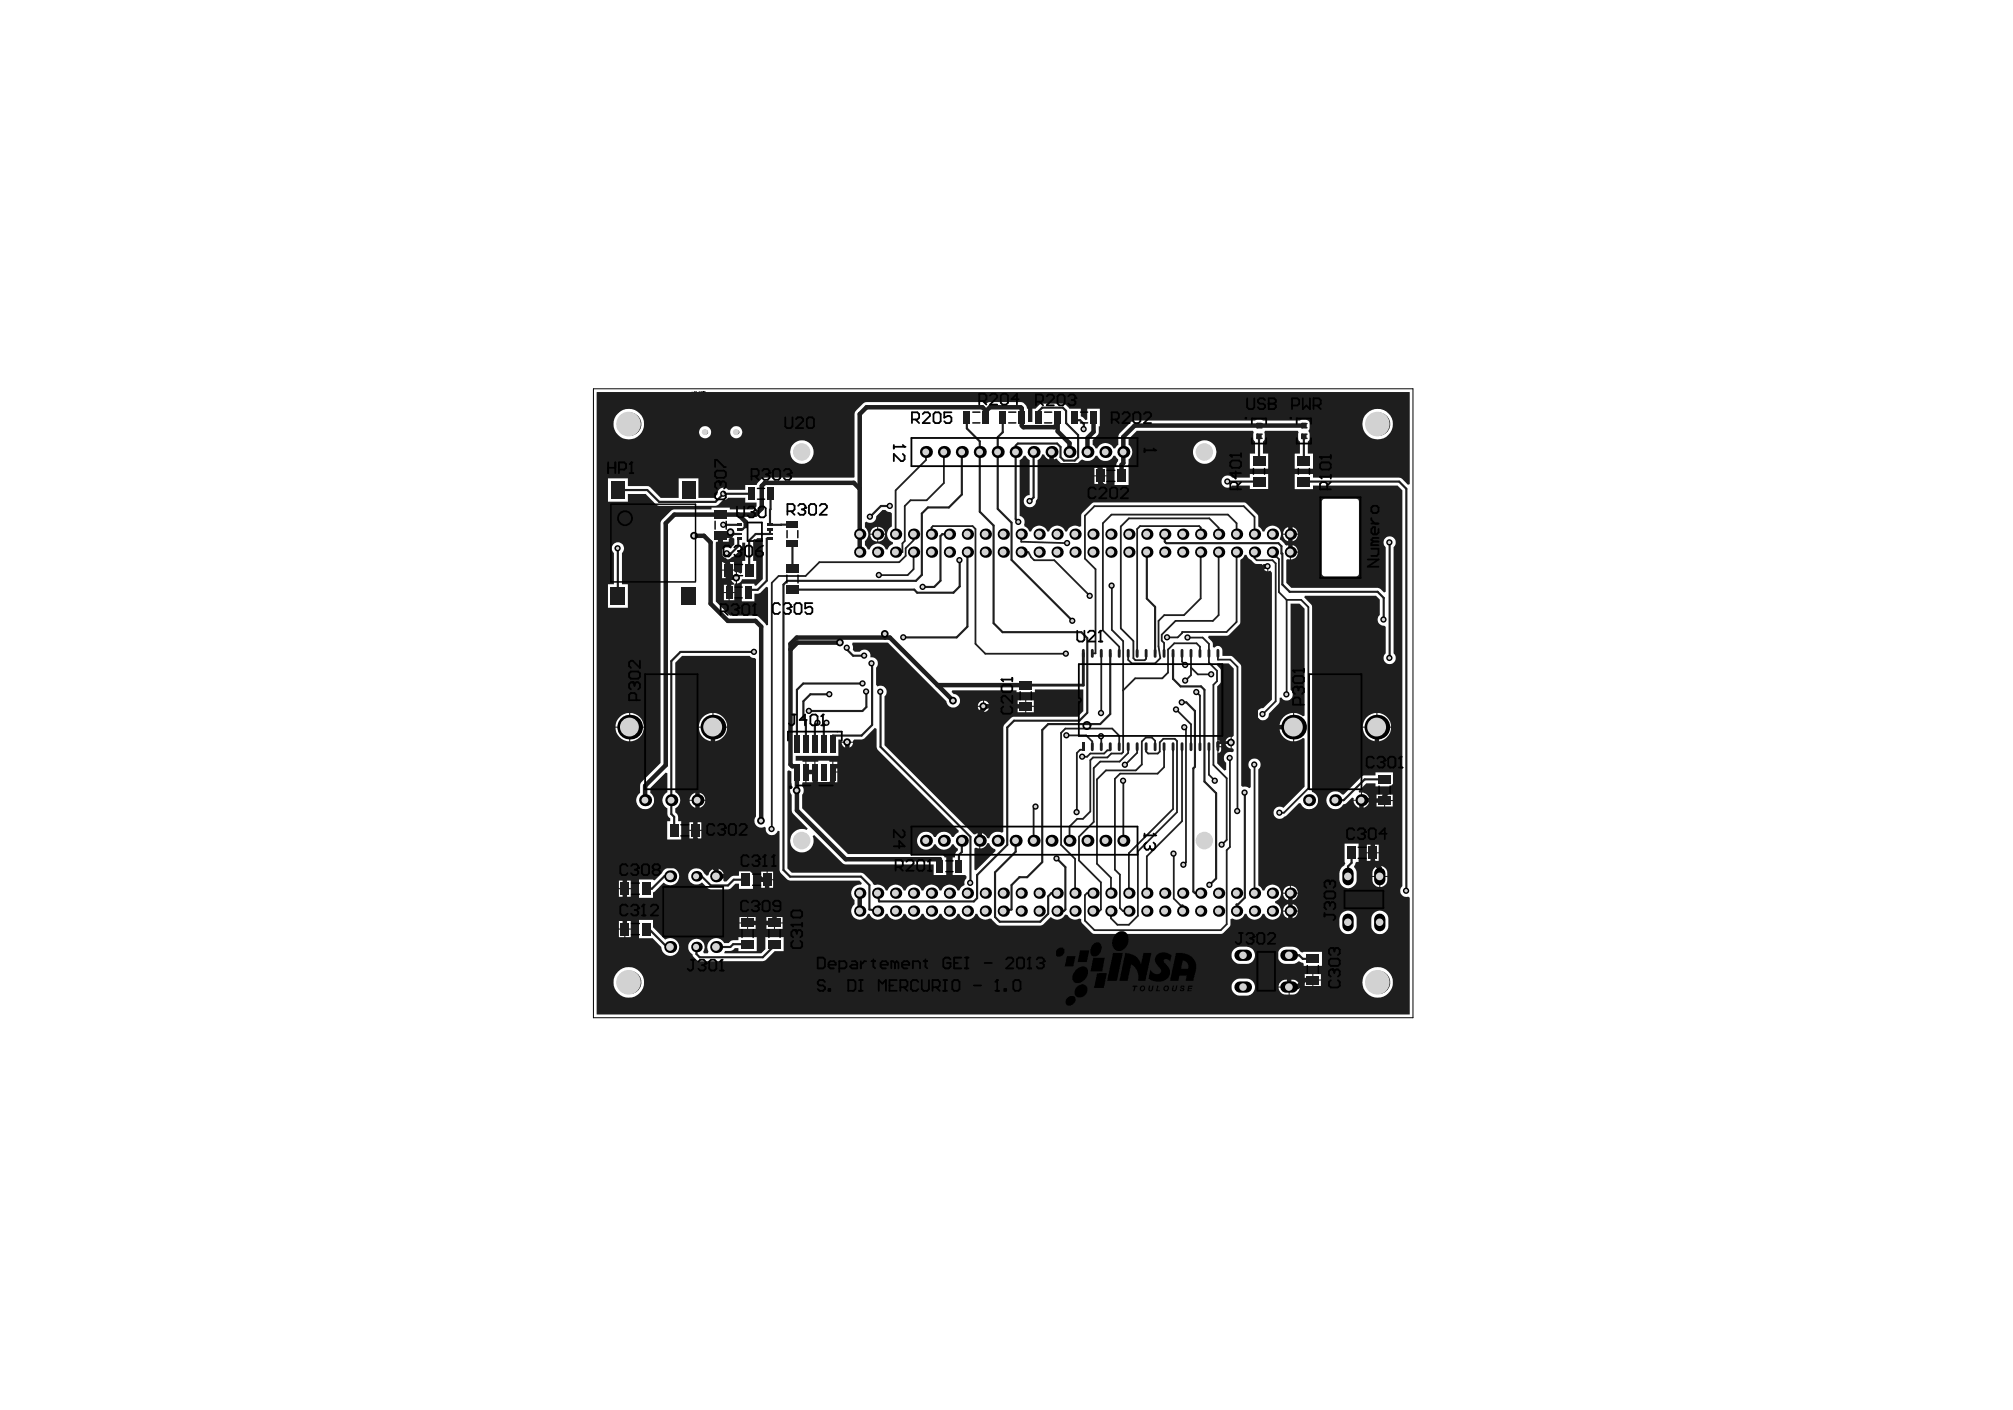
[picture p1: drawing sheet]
<svg xmlns="http://www.w3.org/2000/svg" width="284mm" height="199mm" viewBox="0 0 284 199" stroke-linecap="round" stroke-linejoin="round" font-family="sans-serif">
<path d="M83.7 54.9h115.6v88.7h-115.6z" fill="none" stroke="#000" stroke-width=".14"/>
<g fill="#d2d2d2">
<circle cx="124.8" cy="89.4" r=".29"/>
<circle cx="134.4" cy="98.9" r=".29"/>
<circle cx="118.5" cy="90.7" r=".29"/>
<circle cx="112.4" cy="111.5" r=".29"/>
<circle cx="175.6" cy="111.8" r=".24"/>
<circle cx="124.2" cy="97.6" r=".24"/>
<circle cx="136.9" cy="124.6" r=".24"/>
<circle cx="149" cy="121.1" r=".24"/>
<circle cx="170.6" cy="124.9" r=".24"/>
<circle cx="127.4" cy="89.9" r=".24"/>
<circle cx="130.2" cy="82.8" r=".24"/>
<circle cx="195.2" cy="87.4" r=".24"/>
<circle cx="196" cy="92.8" r=".24"/>
<circle cx="196" cy="76.5" r=".24"/>
<circle cx="114.1" cy="100.3" r=".24"/>
<circle cx="122.2" cy="97.6" r=".24"/>
<circle cx="87.1" cy="77.4" r=".23"/>
<circle cx="102.5" cy="78.1" r=".24"/>
<circle cx="102" cy="69.7" r=".24"/>
<circle cx="102" cy="74" r=".24"/>
<circle cx="121.9" cy="92.5" r=".24"/>
<circle cx="119.5" cy="91.4" r=".24"/>
<circle cx="135.4" cy="79" r=".24"/>
<circle cx="106.4" cy="92" r=".24"/>
<circle cx="122.7" cy="72.9" r=".24"/>
<circle cx="125.5" cy="71.4" r=".24"/>
<circle cx="119.5" cy="104.7" r=".29"/>
<circle cx="103.9" cy="81.5" r=".29"/>
<circle cx="103" cy="75.1" r=".29"/>
<circle cx="138.7" cy="99.7" r=".29"/>
<circle cx="178.8" cy="79.9" r=".24"/>
<circle cx="173.7" cy="104.8" r=".29"/>
<circle cx="181.5" cy="98" r=".24"/>
<circle cx="167.2" cy="93.8" r=".24"/>
<circle cx="180.5" cy="114.7" r=".24"/>
<circle cx="146.1" cy="113.8" r=".24"/>
<circle cx="170.9" cy="95.1" r=".24"/>
<circle cx="167.2" cy="96" r=".24"/>
<circle cx="167.1" cy="102.6" r=".24"/>
<circle cx="166.9" cy="122" r=".24"/>
<circle cx="156.8" cy="82.6" r=".24"/>
<circle cx="150.5" cy="76.6" r=".24"/>
<circle cx="153.7" cy="84.1" r=".24"/>
<circle cx="167.5" cy="90" r=".24"/>
<circle cx="172.3" cy="119.2" r=".24"/>
<circle cx="174.5" cy="114.4" r=".24"/>
<circle cx="108.8" cy="117" r=".24"/>
<circle cx="171.4" cy="110.2" r=".24"/>
<circle cx="158.4" cy="110.2" r=".24"/>
<circle cx="124" cy="81.1" r=".24"/>
<circle cx="168.8" cy="97.7" r=".24"/>
<circle cx="165.9" cy="100.1" r=".24"/>
<circle cx="151.9" cy="114.6" r=".24"/>
<circle cx="165.6" cy="120.5" r=".24"/>
<circle cx="155.3" cy="100.6" r=".24"/>
<circle cx="176.9" cy="107.9" r=".24"/>
<circle cx="150.4" cy="103.8" r=".24"/>
<circle cx="150.4" cy="92.2" r=".24"/>
<circle cx="155.3" cy="103.9" r=".24"/>
<circle cx="178.1" cy="100.8" r=".24"/>
<circle cx="152.7" cy="106.8" r=".24"/>
<circle cx="164.6" cy="89.9" r=".24"/>
<circle cx="158.7" cy="107.9" r=".24"/>
<circle cx="173.5" cy="107" r=".24"/>
<circle cx="107.4" cy="115.8" r=".29"/>
<circle cx="97.9" cy="75.6" r=".29"/>
<circle cx="117" cy="98" r=".24"/>
<circle cx="116.6" cy="102" r=".24"/>
<circle cx="115.3" cy="102" r=".24"/>
<circle cx="121.7" cy="96.4" r=".24"/>
<circle cx="122.9" cy="93.6" r=".24"/>
<circle cx="198.4" cy="125.7" r=".24"/>
<circle cx="173.1" cy="67.9" r=".24"/>
<circle cx="152.9" cy="60.5" r=".24"/>
<circle cx="145.2" cy="70.7" r=".24"/>
<circle cx="166.7" cy="99.1" r=".24"/>
<circle cx="151.3" cy="87.6" r=".24"/>
<circle cx="143.7" cy="73.6" r=".24"/>
</g>
<path d="M179.9 134.3v5.5M189.7 125.7h5.5" fill="none" stroke="#000" stroke-width=".25"/>
<g fill="none" stroke="#000" stroke-width=".14">
<path d="M96.7 55.8h9.9M97.6 55.3v.3h.2v-.2h-.2M98 55.4h-.1v.1h.1M98.1 55.4h.1M98.1 55.4h.2M98.3 55.4v-.1h-.2v.3l.2-.1M98.3 55.4v.1M98.3 55.5h.1M98.6 55.4h.1M98.8 55.3h-.2v.3h.2M99.1 55.5l-.2-.1v-.1h.2v.3M99.2 55.2l.1 .1v.2h-.1l-.1-.1 .2-.1"/>
<path d="M99.5 55.3l-.1 .1 .1 .1 .1-.1h-.2"/>
</g>
<g fill="#1e1e1e">
<path d="M122 73.7l.2-.1a.85 .85 0 0 0 1 .1 .85 .85 0 0 0 .4-.9l.9-.8h.4l.2 .2 .5 .1 .2 .1v1.9a1.2 1.2 0 0 0-.7 1.2 1.2 1.2 0 0 0 .9 1v.3a1.08 1.08 0 0 0-.8 .7h-.2a1.19 1.19 0 0 0-1.2-.8 1.19 1.19 0 0 0-1.1 .8h-.3l-.4-.5v-.7a1.2 1.2 0 0 0 0-1.9zM123.9 74.3v1h1a.95 .95 0 0 0-1-1zM123.1 74.6l-.3 .7h.9v-1zM123.9 75.5v.9a.95 .95 0 0 0 1-.9zM122.8 75.5a.95 .95 0 0 0 .9 .9v-.9z"/>
<path d="M171.8 93.6h1.5l.7 .7v9.5l-.2 .2v1.6l.2 .1v.3l-.2 .2a.85 .85 0 0 0-1 .3 .85 .85 0 0 0 .2 1.1v1l-.3 .1-1-1v-10.8l.5-.6v-.2v-1.6l-.6-.7zM173.1 104.2l-.2 .5h.7v-.7zM171.9 104.5v.8h.4a.62 .62 0 0 0-.3-.8zM172.9 104.9v.1a.76 .76 0 0 0 .7 .6v-.7zM171.9 105.4v.9a.44 .44 0 0 0 .4-.5v-.4z"/>
<path d="M101.6 75.6h.1v.8h1.1v-.3l.2-.2v-.8h.2v.8a.28 .28 0 0 1 .4 .1v.8l-.6 .6a.86 .86 0 0 0-1.1 .2 .86 .86 0 0 0 .1 1.2 .86 .86 0 0 0 1.2-.2l.3-.1 1.1-1 .1-.4v-.5h.4v2.6h-.4v1.6l-.2 .2-.5-.3v1.6h.1a.82 .82 0 0 0 .6-.6h2v-2.5h-.4v-2.7l.5-.6h.7l.1 .1v5.7l-.9 1-.3-.1v-.2h-1.7v2.5h1.7v-1.1l.7-.1 1-.9 .3 .1v5.3h-.3l-1-1.1-.3-.2h-3.8l-2-2v-8.4l.1-.1h.5zM102.8 79.3v1.1h.7v-1.1zM101.9 79.3v1.1h.7v-1.1zM101.9 80.5v1.1h.7v-1.1zM102.8 80.5v1.1h.3l.1 .3 .4 .4-.1 .2h-.6v1h.7v-1l.1-.2h.1v-1.6h-.1l-.2-.2zM102.1 82.5v1h.7v-1zM102.9 83.7v1h.7v-1zM102.1 83.7v1h.7v-1z"/>
<path d="M120.3 90.7h5l8.2 8.3a.96 .96 0 0 0 1 .9 .96 .96 0 0 0 .9-1 .96 .96 0 0 0-.8-1l-.4-.3 .2-.2h9v.3h2.6v-.4h6.8v3.1l-.8 .7h-8.9l-.4 .2-1.1 1.1-.1 15-.2 .1a1.25 1.25 0 0 0-1.8 .8h-.2a1.11 1.11 0 0 0-1-.8v2.2a1.01 1.01 0 0 0 1-.7h.2a1.23 1.23 0 0 0 .9 .8l.1 .3-2.8 2.7-.2-.1v-3l.2-.1 .4 .1v-2.2l-.5 .3-.3-.1-12.5-12.5v-6.9a.87 .87 0 0 0 .1-1.2 .87 .87 0 0 0-1.1-.2l-.2-.3v-2.4a.87 .87 0 0 0 .1-1 .87 .87 0 0 0-.9-.4 .86 .86 0 0 0-.4-1 .86 .86 0 0 0-1.1 .2h-.7a.68 .68 0 0 1-.3-.8l-.1-.3zM144.8 98.8v.8h1v-.8zM143.6 98.8v.8h1v-.8zM138.8 98.9v.7h.8l-.1-.1a.71 .71 0 0 0-.7-.6zM138.2 99.1l-.3 .5h.8v-.7zM138.8 99.7v.8h.2a.76 .76 0 0 0 .6-.8zM137.9 99.7l.1 .2a.76 .76 0 0 0 .7 .6v-.8zM144.8 99.7v.8h1v-.8zM143.6 99.7v.8h1v-.8z"/>
<path d="M112.2 106.7h6.1v-2.3h.3l.1 .3h1.7l.1-.3 1.2-.1 1.7-1.6 .3 .2v2.5l.1 .4 11.5 11.4-.1 .3-.4 .2-.2 .4h-.3a1.25 1.25 0 0 0-1.1-.7 1.25 1.25 0 0 0-1.2 .7h-.2a1.26 1.26 0 0 0-2-.5 1.26 1.26 0 0 0 0 2 1.26 1.26 0 0 0 2-.5h.2a1.23 1.23 0 0 0 1.2 .8 1.23 1.23 0 0 0 1.1-.8h.3l.2 .4 .3 .3v.2a.95 .95 0 0 0-.4 1h-.3v2.5h1.8l.2 .2-.1 .3a1.12 1.12 0 0 0-.3 .9 1.07 1.07 0 0 0-.7 .8h-.2a1.19 1.19 0 0 0-1.2-.9 1.19 1.19 0 0 0-1.1 .9h-.2a1.19 1.19 0 0 0-1.2-.9 1.19 1.19 0 0 0-1.1 .9h-.3a1.19 1.19 0 0 0-1.1-.9 1.19 1.19 0 0 0-1.2 .9h-.2a1.19 1.19 0 0 0-1.1-.9 1.19 1.19 0 0 0-1.2 .9h-.2a1.21 1.21 0 0 0-1.6-.8l-.2-.1-.1-.3-1.2-1.2-.4-.2h-9.8l-.6-.6v-13.7l.2-.1 .3 .1 .1 2.1a.92 .92 0 0 0 0 1.3l.1 2.5 2.1 2.2-.1 .2a1.65 1.65 0 0 0-2.3 1.3 1.65 1.65 0 0 0 1.9 1.9 1.65 1.65 0 0 0 1.3-2.3l.2-.2 3.9 4 .3 .2h12.6v1.5h1.8v-2.5h-.2l-.2-.3-.3-.2h-13.2l-6.4-6.4v-1.9a.92 .92 0 0 0 0-1.3v-.5h.4v-2.9h-.4v-.2h-1zM119.6 104.8v.7h.1a.76 .76 0 0 0 .7-.7zM118.7 104.8l.1 .1a.76 .76 0 0 0 .7 .6v-.7zM113.8 107.5v2.9h1.1v-2.9zM117.6 107.5v1.4h.5v-1.4zM117.6 109v1.4h.5v-1.4zM115 107.5v2.9h.4v.1h1.6v-.1h.4v-2.9h-.4v-.2h-1.6v.2z"/>
<path d="M84.2 55.3h114.7v13l-.3 .1-.8-.8-.4-.2h-12.2v-.5h-2.5v2.1h2.5v-.5h12l.6 .7v55.8a.85 .85 0 0 0-.2 1.1 .85 .85 0 0 0 1.1 .4l.2 .2v16.5h-114.7zM85.8 67.5v3.3h2.8v-1.1h2.5l1.5 1.5 .4 .2h7.9l.4-.2 .7-.7 .5-.1 .2-.2h2.4v.7h1.6v.6l-.4 .4h-3.3v-.3h-2.6v.3h-5.4l-.4 .2-1.3 1.4-.1 .3v33.9l-2.8 2.8-.1 1.4-.2 .1a1.26 1.26 0 0 0 .1 1.9 1.26 1.26 0 0 0 1.8-.2 1.26 1.26 0 0 0-.3-1.8v-.7l2.2-2.2 .2 .1v2.7a1.25 1.25 0 0 0-.7 1.1 1.25 1.25 0 0 0 .7 1.2v.8l.2 .4 .3 .2v.4h-.5v2.6h2v-2.6h-.4a1.11 1.11 0 0 0-.4-1.3v-.5v-.1a1.26 1.26 0 0 0 0-2.2v-18.3l.9-.9h9.5l.3 .2 .5 .1 .2 .1v22.2a.95 .95 0 0 0-.1 1.2 .95 .95 0 0 0 1.2 .3l.2 .1v.2a.86 .86 0 0 0 .8 .9 .86 .86 0 0 0 .9-.7l.3 .1v5.5l.1 .4 1 .9 .4 .2h9.7l.4 .3-.1 .2a1.21 1.21 0 0 0-1.3 .8 1.21 1.21 0 0 0 .4 1.4v.6l-.2 .1a1.21 1.21 0 0 0 .2 1.9 1.21 1.21 0 0 0 1.8-.7h.3l.1 .3a1.19 1.19 0 0 0 1.1 .6 1.19 1.19 0 0 0 1.1-.9h.2l.1 .3a1.19 1.19 0 0 0 1.2 .6 1.19 1.19 0 0 0 1-.9h.2l.1 .3a1.19 1.19 0 0 0 1.2 .6 1.19 1.19 0 0 0 1-.9h.3l.1 .3a1.19 1.19 0 0 0 1.1 .6 1.19 1.19 0 0 0 1.1-.9h.2l.1 .3a1.19 1.19 0 0 0 1.2 .6 1.19 1.19 0 0 0 1-.9h.2l.1 .3a1.19 1.19 0 0 0 1.2 .6 1.19 1.19 0 0 0 1-.9h.3l.1 .3a1.2 1.2 0 0 0 1.6 .4l.3 .1 .7 .8 .4 .1h5.8l.4-.1 1.1-1.1a1.27 1.27 0 0 0 2-.3h.3a1.22 1.22 0 0 0 1.7 .5l.2 .1 .1 .4 .1 .2 1.3 1.3 .4 .2h17.8l.4-.2 .8-.8 .2-.2v-.9l.2-.1a1.2 1.2 0 0 0 1.8-.7h.2l.1 .3a1.19 1.19 0 0 0 1.2 .6 1.19 1.19 0 0 0 1-.9h.3l.1 .3a1.21 1.21 0 0 0 2 .1 1.21 1.21 0 0 0-.6-1.9v-.2l.2-.1a1.21 1.21 0 0 0 .2-2 1.21 1.21 0 0 0-1.9 .6h-.3l-.3-.5-.3-.3v-16.3a.85 .85 0 0 0 .1-1.3 .85 .85 0 0 0-1.2 0 .85 .85 0 0 0 .1 1.3v2.5l-.3 .1-.4-.2h-.5l-.2-.1v-17l-1.3-1.3h-1.3l-.1-1.1a.6 .6 0 0 0-1.1-.1l-.2-.1v-.6l-.7-.7 .1-.3h2.7l1.8-1.7v-9l.3-.2 .3-.5h.2a1.41 1.41 0 0 0 .8 .8l.5 .5h.9l.1 .2h.8v.8l.3-.1 .2 .3v17.9l-1.3 1.2a.86 .86 0 0 0-.8 .9 .86 .86 0 0 0 .9 .8 .86 .86 0 0 0 .8-.9l1.3-1.4 .2-.3v-.5l.3-.1a.86 .86 0 0 0 1.3 .3 .86 .86 0 0 0 0-1.4v-12.1h1.2l.7 .7v15.1l-.2 .1-.5-.3-.7-.2v4l.7-.1 .5-.4 .2 .1v6.8l-2.9 3a.86 .86 0 0 0-1.3 .2 .86 .86 0 0 0 .2 1.2 .86 .86 0 0 0 1.2-.2l.3-.1 1.8-1.8 .2 .1a1.26 1.26 0 0 0 2.1 .4 1.26 1.26 0 0 0-.5-2l-.1-.3 .1-.3v-25.5l-.1-.4-1-1 .1-.2h10l.6 .5-.1 2.2a.86 .86 0 0 0-.2 1 .86 .86 0 0 0 .9 .5l.2 .1v3.8a.86 .86 0 0 0-.1 1.2 .86 .86 0 0 0 1.3 0 .86 .86 0 0 0-.1-1.2l.1-15a.86 .86 0 0 0-.1-1.3 .86 .86 0 0 0-1.2 .1 .86 .86 0 0 0 .1 1.2v6.3l-.2 .1-.5-.5-.5-.1h-12.1l-.7-.8v-3.2l.2-.1 .3 .1v-2.1l-.5 .1-.2-.1-.1-.2-.6-.6 .1-.4a1.2 1.2 0 0 0-.8-1.5 1.2 1.2 0 0 0-1.5 .8h-.3l-.3-.5-.3-.2v-1.6l-1.7-1.7-.3-.1h-21.3l-1.6 1.7-.1 1.6-.2 .1a1.2 1.2 0 0 0-1.8 .7h-.2l-.1-.2a1.19 1.19 0 0 0-1.2-.6 1.19 1.19 0 0 0-1 .8h-.3l-.1-.2a1.19 1.19 0 0 0-1.1-.6 1.19 1.19 0 0 0-1 .8h-.3l-.3-.5-.2-.2a.49 .49 0 0 1-.1-.6 .84 .84 0 0 0-.8-.9v-7.9l.4-.2 .2-.4h.3l.2 .4 .4 .2v5h-.2a.87 .87 0 0 0-.7 1 .87 .87 0 0 0 1 .7 .87 .87 0 0 0 .7-1l.3-.4v-5.3a1.05 1.05 0 0 0 .6-.8l.3 .1 .1 .1a1.13 1.13 0 0 0 .9 .6v-1.1h.1v1.1l.7-.2a1.54 1.54 0 0 0 1 .9l1.7-.1 .7-.6 .3-.1a1.2 1.2 0 0 0 1.8-.5h.2l.1 .1a1.25 1.25 0 0 0 2.2-.1h.2l.4 .5v.2l-.2 .4v.5h-.3v2.5h2v-2.5l-.1-.2 .1-.9a1.26 1.26 0 0 0 0-2v-.8l1.2-1.2h16.4l.1 .2-.1 1.1 .3 .2v1.7h-.8v2.1h2.6v-2.1h-.7v-1.7l.1-.1a1.34 1.34 0 0 0 0-1.2l.2-.2h4.6l.1 .3a1.16 1.16 0 0 0 .2 1.2v1.7h-.7v2.1h2.5v-2.1h-.7v-1.7l.1-.1a1.77 1.77 0 0 0 0-1.5 1.1 1.1 0 0 0-.1-1.4 1.24 1.24 0 0 0-1.1 0h-5.3a1.24 1.24 0 0 0-1 0l-17.2 .1-.3 .1-1.8 1.8v1.5l-.5 .5h-.2a1.23 1.23 0 0 0-1.2-.8 1.23 1.23 0 0 0-1.1 .8h-.2l-.5-.5v-.7l.9-1v-.9h.2v-2.5h-1.8v1.5l-.2 .1-.4-.4-.3-.1v-1.1h-1.6a1.26 1.26 0 0 0-1-.7h-2.9l-.4 .1-.5 .6h-.5v1.8h-.6v-1.8h-.1a1.05 1.05 0 0 0-.9-1h-4.4l-.5 .3-.5-.3-16.5 .1-1.3 1.1-.2 .4v9l-.1 .1h-12.6l-.5 .2-.6 .6v.2h-1.7v.7h-2.4a.86 .86 0 0 0-1-.2 .86 .86 0 0 0-.5 .9l-.5 .5h-2.2v-2.8h-2.8v2.8h-2.5l-1.7-1.7h-2.9v-1.1zM103 61a.86 .86 0 0 0 1.7 0 .86 .86 0 0 0-1.7 0zM98.6 61a.86 .86 0 0 0 1.7 0 .86 .86 0 0 0-1.7 0zM192.2 59.9a2.16 2.16 0 0 0 4.3 0 2.16 2.16 0 0 0-4.3 0zM86.5 59.9a2.2 2.2 0 0 0 4.4 0 2.2 2.2 0 0 0-4.4 0zM168.3 63.8a1.66 1.66 0 0 0 3.3 0 1.66 1.66 0 0 0-3.3 0zM111.5 63.8a1.66 1.66 0 0 0 3.3 0 1.66 1.66 0 0 0-3.3 0zM155.3 66v1.1h.8v-1.1zM154.4 66v1.1h.8v-1.1zM172.6 67.4a.86 .86 0 0 0 0 1.2 .86 .86 0 0 0 1.2-.1h2.5v.5h2.6v-2.1h-2.6v.5h-2.5a.86 .86 0 0 0-1.2 0zM155.3 67.2v1.1h.8v-1.1zM154.4 67.2v1.1h.8v-1.1zM182.1 74.3v1h1a.95 .95 0 0 0-1-1zM181.3 74.6l-.3 .7h1v-1zM182.1 75.5v.9a.95 .95 0 0 0 1-.9zM181 75.5a.95 .95 0 0 0 1 .9v-.9zM182.1 76.9v.9h1a.95 .95 0 0 0-1-.9zM182.1 78v1a.95 .95 0 0 0 1-1zM178.1 80l.1 .1a.68 .68 0 0 0 .6 .5v-.6zM186.6 70.5l-.1 .3v10.1a.44 .44 0 0 0 .4 .4h4.4a.39 .39 0 0 0 .4-.4v-10.1a.36 .36 0 0 0-.4-.4h-4.4zM86.6 76.8a.86 .86 0 0 0 0 1.2v4.4h-.8v3.4h2.8v-3.4h-.9v-4.4a.87 .87 0 0 0 .1-1.2 .87 .87 0 0 0-1.2 0zM194.3 100.6v1.9h1.9a1.99 1.99 0 0 0-1.9-1.9zM192.8 101.2a2.08 2.08 0 0 0-.6 1.3h2v-1.9a2.07 2.07 0 0 0-1.4 .6zM181.1 101.2a1.79 1.79 0 0 0-.6 1.3h1.9v-1.9a1.94 1.94 0 0 0-1.3 .6zM100.7 100.6v1.9h1.9a1.99 1.99 0 0 0-1.9-1.9zM99.2 101.2a2.08 2.08 0 0 0-.6 1.3h1.9v-1.9a2.07 2.07 0 0 0-1.3 .6zM88.9 100.6v1.9h1.9a1.99 1.99 0 0 0-1.9-1.9zM87.4 101.2a1.79 1.79 0 0 0-.6 1.3h2v-1.9a1.94 1.94 0 0 0-1.4 .6zM194.3 102.7v1.9a1.99 1.99 0 0 0 1.9-1.9zM192.2 102.7a1.99 1.99 0 0 0 2 1.9v-1.9zM180.5 102.7a1.99 1.99 0 0 0 1.9 1.9v-1.9zM100.7 102.7v1.9a1.99 1.99 0 0 0 1.9-1.9zM98.6 102.7a1.99 1.99 0 0 0 1.9 1.9v-1.9zM88.9 102.7v1.9a1.99 1.99 0 0 0 1.9-1.9zM86.8 102.7a1.99 1.99 0 0 0 2 1.9v-1.9zM187.5 112a1.29 1.29 0 0 0 .2 2 1.29 1.29 0 0 0 1.9-.5l.4-.2 .8-.8 .2 .1v.3h1v-1.1l-.2 .1-.1-.3 1.1-1.1h1.2v.5h2.6v-2h-2.6v.4h-1.7l-2.7 2.7h-.3a1.21 1.21 0 0 0-1.8-.1zM192.1 111.8v1.1h1.1a1.04 1.04 0 0 0-1.1-1.1zM98.5 111.8v1.1h1a1.04 1.04 0 0 0-1-1.1zM97.6 112.1l-.3 .8h1v-1.1zM195.4 112.1v.8h1.1v-.8zM194.2 112.1v.8h1.1v-.8zM195.4 113v.8h1.1v-.8zM194.2 113v.8h1.1v-.8zM98.5 113v1a1.09 1.09 0 0 0 1-1zM97.3 113a1.14 1.14 0 0 0 1 1v-1zM192.1 113v1a1.09 1.09 0 0 0 1.1-1zM191 113a1.14 1.14 0 0 0 1 1v-1zM98.2 116v1.1h.7v-1.1zM97.3 116v1.1h.7v-1.1zM98.2 117.2v1.1h.7v-1.1zM97.3 117.2v1.1h.7v-1.1zM193.7 119.2v1.1h.8v-1.1zM192.8 119.2v1.1h.8v-1.1zM193.7 120.4v1.1h.8v-1.1zM192.8 120.4v1.1h.8v-1.1zM189.7 119v2.6l.1 .3-.2 .3a1.08 1.08 0 0 0-.6 1 1.79 1.79 0 0 0 .6 2 1.22 1.22 0 0 0 1.8-1.1 1.84 1.84 0 0 0-.4-1.7l.2-.6 .2-.2h.3v-2.6zM101.1 122.6v1h1a1.04 1.04 0 0 0-1-1zM194.7 122.2v1.4h1a1.1 1.1 0 0 0-1-1.4zM193.9 122.5a1.18 1.18 0 0 0-.3 1.1h1v-1.4l-.5 .1zM108.3 123v1.1h.8v-1.1zM107.4 123v1.1h.7v-1.1zM90.1 124.1v2.6h2v-.8l.3-.1 1.2-1.3a1.28 1.28 0 0 0 2-.1 1.28 1.28 0 0 0-.5-1.9 1.28 1.28 0 0 0-1.8 .8l-.9 .9-.3-.1zM194.7 123.8v1.4a1.12 1.12 0 0 0 1-1.4zM193.6 123.8a1.1 1.1 0 0 0 1 1.4v-1.4zM108.3 124.2v1.1h.8v-1.1zM107.4 124.2v1.1h.7v-1.1zM88.2 124.3v1h.8v-1zM87.3 124.3v1h.8v-1zM97.4 122.8a1.16 1.16 0 0 0 0 1.7 1.16 1.16 0 0 0 1.6 0l.9 .9 .4 .1h2.4l.4-.1 .6-.7h.6v.7h1.9v-2.6h-1.9v.8h-1l-.8 .8h-.4l-.1-.2 .1-.5h-1.1v-1.1a1.05 1.05 0 0 0-1.1 .9l-.2 .1-.3-.3a1.24 1.24 0 0 0-2-.5zM182.1 125v1h1a.95 .95 0 0 0-1-1zM181.3 125.3l-.3 .7h1v-1zM88.2 125.5v1h.8v-1zM87.3 125.5v1h.8v-1zM182.1 126.1v1a.95 .95 0 0 0 1-1zM181 126.1a.95 .95 0 0 0 1 1v-1zM182.1 127.5v1h1a.95 .95 0 0 0-1-1zM181.3 127.8l-.3 .7h1v-1zM182.1 128.6v1a.95 .95 0 0 0 1-1zM181 128.6a.95 .95 0 0 0 1 1v-1zM109.3 129.4v.8h1.1v-.8zM108.1 129.4v.8h1.1v-.8zM105.5 129.4v.8h1.1v-.8zM104.3 129.4v.8h1.1v-.8zM88.2 130v1h.8v-1zM87.3 130v1h.8v-1zM109.3 130.3v.8h1.1v-.8zM108.1 130.3v.8h1.1v-.8zM105.5 130.3v.8h1.1v-.8zM104.3 130.3v.8h1.1v-.8zM193.8 128.8a2.17 2.17 0 0 0 .2 2.9 1.22 1.22 0 0 0 1.9-1.1 1.69 1.69 0 0 0-.6-1.9 1.15 1.15 0 0 0-1.5 .1zM189.3 128.8a2.12 2.12 0 0 0 .3 2.9 1.22 1.22 0 0 0 1.8-1.1 1.69 1.69 0 0 0-.6-1.9 1.18 1.18 0 0 0-1.5 .1zM88.2 131.2v1h.8v-1zM87.3 131.2v1h.8v-1zM97.4 132.8a1.13 1.13 0 0 0 .3 1.8 1.3 1.3 0 0 0 1 1h8.9l.4-.1 1.3-1.3h1.3v-2h-2.6v1.7l-.6 .6h-5.2v-.1l.1-.2 .9-.1 .5-.3h.5v.4h2.6v-2h-2.6v.5h-.8l-.4 .1-.2 .3h-.7a1.26 1.26 0 0 0-1.7-.6 1.26 1.26 0 0 0-.5 1.8l-.1 .2h-.5l-.1-.2a1.16 1.16 0 0 0-.2-1.6 1.16 1.16 0 0 0-1.6 .1zM90.1 129.8v2.6h2l1.2 1.2a1.26 1.26 0 0 0 1.5 1.3 1.26 1.26 0 0 0 .9-1.7 1.26 1.26 0 0 0-1.9-.6l-1.7-1.8v-1zM174.1 133.9a1.21 1.21 0 0 0-.3 1.4 1.21 1.21 0 0 0 1.1 .7 1.69 1.69 0 0 0 2-.6 1.22 1.22 0 0 0-1.1-1.8 1.94 1.94 0 0 0-1.7 .3zM180.6 133.9a1.21 1.21 0 0 0-.3 1.4 1.21 1.21 0 0 0 1.1 .7 1.84 1.84 0 0 0 1.8-.3l.6 .2 .1 .1v.3h2.6v-2h-2.6l-.2 .1-.3-.1a1.08 1.08 0 0 0-1.1-.7 1.94 1.94 0 0 0-1.7 .3zM185.3 137.5v.7h1v-.7zM184.1 137.5v.7h1v-.7zM185.3 138.4v.7h1v-.7zM184.1 138.4v.7h1v-.7zM181.9 138.2v1h1.5a1.12 1.12 0 0 0-1.5-1zM180.7 138.5l-.2 .3-.1 .4h1.4v-1a1.24 1.24 0 0 0-1.1 .3zM181.9 139.4v.9a1.1 1.1 0 0 0 1.5-.9zM180.4 139.4a1.12 1.12 0 0 0 1.4 .9v-.9zM174.1 138.4a1.19 1.19 0 0 0-.3 1.4 1.19 1.19 0 0 0 1.1 .7 1.69 1.69 0 0 0 2-.6 1.19 1.19 0 0 0-1.1-1.8 1.75 1.75 0 0 0-1.7 .3zM192.2 138.6a2.16 2.16 0 0 0 4.3 0 2.16 2.16 0 0 0-4.3 0zM86.5 138.6a2.2 2.2 0 0 0 4.4 0 2.2 2.2 0 0 0-4.4 0z"/>
</g>
<g fill="none" stroke="#1e1e1e" stroke-width=".3">
<path d="M151.6 58.9v.4h.8l.5 .5M103.1 75.4h1.3M104.1 77.1l-1 1M104.1 76h.3M110.2 74v.1M138.2 62.3v1.5M143.3 73.3l.4 .4M143.6 62.6l-.3 .3v.9M149.6 64.5l.5 .5M152.1 64.5l-.5 .5M164.3 76.4l.2 .2M105.5 83.2v.4"/>
<path d="M119.5 91.4v.3M122.2 99.8l-.5 .5M123 93.6v.1M130 81.1l-.8 .9M113.3 101.4l.4 .3M115.4 102h-.2l-.2 .2M116.4 102l-.2 .2M168.6 108.2l-.3 .2M91.1 125.4h.9M98.3 133.6v1M103.4 133.2l-.4 .4M109.3 133.2h-.4v.6"/>
<path d="M135.7 120.2l-.4 .4M142.7 128.3l-1.2 .3M143.8 123.8h1.1M148.3 126l-.4 .5M150.3 128.3l-.2 .3M168.3 125.8l.3 .2"/>
</g>
<path d="M144 57.5l.1 .1M103.1 75.4v.2M103.1 75.1l.2 .3M158.5 65.3l-.3 .3M111.5 90.9v.8M98.1 117.2v1.2M111.5 107.9l.3 .2M107.5 124.1h.7M132.6 121.2v1" fill="none" stroke="#1e1e1e" stroke-width=".63"/>
<g fill="none" stroke="#1e1e1e" stroke-width=".25">
<path d="M127.3 76.7v1.2M128.5 70.6l-.9 .8M131.4 74.4v1M145.5 78.6l.4 .5M156.8 72.6l-1.2 1.2M171.9 74.5v.9M154.1 92.2h.5M157.9 91.3v.9M159.9 92.9l.3 .3M161.7 93l-.2 .2M164.2 90.7v1.5M164.2 86.8l-.8 .8"/>
<path d="M164.8 94.9l-.8 .8M166.8 89.2v.1l-.7 .6M170.6 90.9v1.3M171.7 94.7v1.4M146.1 113.8l-.3 .3M150.3 102.8l-.6 .6M152 115.6h.8M152.8 105.4v.4h-.4l-.5 .5M154.2 106.9l-.4 .4M156.6 105.4v.5h-.4l-.4 .4M158.5 106.1l-.3 .2M160.4 105.4v.8"/>
<path d="M161.6 104.1h.9M161.7 105.4v.7l.3 .2M153.3 126h.9M158 128.1l.4 .5M166.6 127.8h.3v.8"/>
</g>
<circle cx="173.2" cy="68" r=".15" fill="#1e1e1e"/>
<g fill="none" stroke="#1e1e1e" stroke-width=".3">
<path d="M136.4 58.9v1.6l1.8 1.8M141.5 58.9v2.1l-.7 .7v10.1l1.9 2v5.2l8.6 8.6M146.5 58.9v-.9l.5-.5h2.9l.5 .5v1.7l1.7 1.7v3.1M152.9 59.8v.8M87.2 69.1h4.1l1.7 1.7h7.9l1.2-1.1h3.9M87.2 77.4v6.7M102.1 74.1h2.3M102.6 78.1h.5M104.1 76v1.1M105.2 74.2l-.5 .5h-.3M108.6 76h-.4v5.9l-1.3 1.3h-1.4M108.6 74.7v.7h-2l-.9 .9v4.1"/>
<path d="M108.7 69.7l-.1 4.4h1.6M110.2 74h1.6M111.8 76.7v3.5M125.6 71.4h-1.3l-1.5 1.5M133.9 75.4h-1l-.2 .2v6.3l-.9 .9h-1.6M135.4 79.1v3.7l-.9 .8h-5.1l-.4-.4h-17.2M135.7 63.8v6l-1.8 1.8h-3l-.9 .9v8.6M136.5 77.9v10.5l-1.5 1.5h-7.5M138.2 63.8v8.4l2 2v13.7l1.2 1.3h11.2l.8 .8v10.6l-1.1 1.1h-9.2l-1 1v16.5l-4.3 4.3v3.2l-.4 .5h-13.4l-.2-1.2M143.3 63.8v9.5M143.6 62.6h5.5l.5 .5v1.4M145.8 63.8v6.4l-.5 .5"/>
<path d="M150.1 65h1.5M161.8 77.9v6.6l1.2 1.1v6.6M164.3 75.4v1M164.5 76.6h15.8l.5 .5v1h.1v4.4l1 1h12.4l.9 .9v3M173.2 68h4.4M177.6 61.6v3.5M183.9 61.6v3.5M183.9 68h13.5l1 1v56.7M196 76.5v16.3M106.4 92h-10.4l-1.3 1.3v21.6l.4 .4v1.9M117 98h-2.7l-1 1v2.4M119.5 91.7l.9 .8h1.5"/>
<path d="M121.7 96.5h-8.4l-.9 .8v7.7M122.2 97.6v2.2M123 93.7v8.6l-1.5 1.5h-4v1.2M124.2 97.6v7.8l12.7 12.7v6.5M129.2 82h-18.1l-.6 .5v40.3l1 .9h10l1.2 1.2v3.4l1.1 .3M156.6 92.2v8.6l-1.4 1.4h-7.3l-.9 .8v18.7l-2.1 2.1M165.5 92.2v3.6l1.1 1.1h2.8l.5 .4v13l1.7 1.6v12.1l-.9 .9M166.8 99.1h.6l1.2 1.2v7.9M113.7 101.7v3.3M114.1 100.3h7.6M115 102.2v2.8M116.2 102.2v2.8"/>
<path d="M116.4 102h.2M135.7 118.6v1.6M143.3 118.6v1.6l-2.9 2.9v6.3l.6 .7h5.8l1.1-1.2v-2.4M168.3 108.4v17.4M175.6 111.9v14.8l-.9 .9h-.2v1M195.3 110h-2.8l-2.9 2.9h-1.2M91.1 131.1h.5l2.5 2.5h.5M94.6 123.7h-.9l-1.7 1.7M98.3 123.7h.7l1.3 1.2h2.4l.8-.8h1.7M101 133.6h2M103.4 133.2h2.1M108.9 133.8l-1.3 1.3h-8.9l-.4-.5"/>
<path d="M135.3 120.6v1.6M143.8 123.8l-1.1 1.1v3.4M148.3 126h.8M149.1 121.1l1.2 1.3v5.9M149.1 128.6h1M168.6 126h.8M181.9 134.8h1.4l.5 .5h1.4M190.7 120.3v1.5l-.5 .5v1.4"/>
</g>
<g fill="none" stroke="#1e1e1e" stroke-width=".25">
<path d="M126.4 77.9h.9M127.6 71.4v4.9l-.3 .4M128.9 75.4v.8l-1.1 1.2v1l-.9 .9h-11.3l-2 2h-3.8l-.9 .9v34.8M128.9 77.9v2.4l-.9 .9h-4M130.6 63.8v1.1l-4.2 4.3v6.2M131.4 74.4l.2-.2h5.6l.4 .4v16.3l1.4 1.3h11.4M133.2 63.8v4.4l-2.5 2.4h-2.2M144.1 75.4v1l6.5 .2M144.1 77.9h1l.4 .7M145.9 79.1h2.8l5.1 5M155.6 73.8v15.2l2.3 2.3M156.8 72.6h16.4l1.3 1.2v1.6"/>
<path d="M169.4 75.4v-1l-.2-.2h-8.4l-.4 .4v17.6M169.4 77.9v6.5l-2.4 2.4h-2.8M171.9 74.5l-1.3-1.3h-11.3l-1.2 1.1v14.4l1.8 1.8v2.4M171.9 77.9v8.9l-.8 .8h-5.3l-1.9 2v.8l.3 .3M174.5 77.9v9.9l-1.5 1.4h-6.2M177 77.9v.8l.3 .4h2.2l.5 .4v19.5l-1.9 1.8M177 75.4v-2.5l-1.5-1.5h-21.1l-1.3 1.4v6l1.5 1.5v11.9M179.5 77.9v.7h.6l.3 .3v4.7l1.1 1M155.4 92.2v8.4M156.9 82.6v6.3l1.6 1.6v15.6M160.2 93.2h1.3M161.7 92.2v.8"/>
<path d="M163.4 87.6v3.6l.3 1.7-.7 .7h-3.3l-.5-.5v-.9M164 95.7h-3.9l-1.6 1.7M164.7 89.9h1.4M166.8 92.2v1.2l.4 .4M167.6 90h2.1l.9 .9M168 92.2v3.1l-.8 .7M168 94.2l1 1h1.9M168.8 97.7l.5 .4v7.3M169.3 92.2v-.9l-.5-.5h-3.1l-.9 .9v3.2M170.6 92.2v1.3l1.1 1.2M171.7 96.1l-.5 .5v11.4l1.9 1.8v8.7l-.7 .7M171.8 92.2v.9h1.8l1 1v20.4"/>
<path d="M181.5 84.6h2.1l1 1.1v25.5l-3.5 3.5h-.6M181.5 84.6v13.4M145.8 114.1v4.5M149.7 103.4v15.8l2 2v4.8M150.3 102.8h6.6l1 1v1.6M150.5 103.8h2.7l.9 .8v.8M151.9 106.3v8.3M152 115.6l-1.1 1v2M153.8 107.3v7.2l-1 1.1M155.4 103.9v1.5M155.8 106.3h-2l-.4 .5h-.7M158.2 106.3h-1.4l-.6 .6h-2"/>
<path d="M158.5 110.2v8.4M159.2 105.4v.9l-1.3 1.2h-2.7l-.9 .9v7.6l-2.1 2.1v3.3l3.1 3.1v3.8l-.2 .3h-.9M160.4 106.2l-1.7 1.7M161.6 104.1l-.5 .5v3.3l-.9 .8h-4.2l-1.2 1.3v11.9l1.9 2v2.1M162 106.3h1.3l.3-.2v-1.3l.5-.5h1.6l.3 .3v10l-5.5 5.5v9.1l-1.2 1.3h-1.7l-.9-.9v-1M162.5 104.1l.5 .4v.9M164.2 105.4v2.9l-.9 .9h-5.3l-.7 .7v12.8l.7 .7v4.7M165.5 105.4v8.8l-6.2 6.2v5.6M165.9 100.1l2.1 2.1v3.2M166.8 105.4v10.5l-5 4.9v5.2M167.1 102.6l.2 .2v18.9l-.3 .3M170.6 105.4v3.9l.8 .9"/>
<path d="M173.5 107v12.5l-.4 .5v10.4l-.9 .9h-17.8l-1.3-1.4v-3.6l.2-.3M177 107.9v18.1M158.4 128.6h.9M165.6 120.5v6.3l1 1"/>
</g>
<g fill="none" stroke="#1e1e1e" stroke-width=".63">
<path d="M139.1 58.9v-.9l-.5-.5h-16.4l-.9 .9v19.5M144 57.5h-4.4l-.5 .5M144.1 57.6v2.5l.3 .2h4.3l.5-.5M149.2 58.9v2l1.7 1.6v1.3M154.3 58.9v2l-.9 .9v2M97.9 75.6h1.4l1 .9v8.7l2.4 2.4h3.9l.8 .8v27.4M103.1 75.6h-1.4v.7h-.1v2.2l1.1 1v2.5l.2 .1v1.5M104.2 72.6l1 1.1v.5M121.3 69l-.8-.9h-12.6l-.4 .5v3.2l-.9 .8h-11.5l-1.2 1.2v34.2l-2.9 2.9v2M148.4 63.8v1.1l.7 .8h5.7l.4 .4v2.1l1.2 1.1h24.7l.9 .9v7.7M158.2 65.6v1.5M178.9 79.9h-.5l-1.2 1.2v20.3l1.2 1.2h4.1"/>
<path d="M183.9 60.1h-23.8l-1.6 1.6v3.6M102.7 81.5h1.2M111.5 90.9l.9-.9h13.1l9 8.9M118.5 90.7h-6l-1 1v16.2M124.9 89.5v.5M132.3 96.7h12.4M138.8 99.7h5.9M139.1 99.7l-.9 .9v18M98.1 118.4l2.9 3v2.3h1.6l1-1.1h2.4l1.5 1.5M100.6 102.6v4.1l-2.2 2.2v6l-.3 .3v2M111.8 108.1h.6v6.3l6.9 6.8h13.3M119.5 104.7v2.4l-1 1h-1v2.2l-.4 .4h-1.8l-.3-.4v-1.4h-1.3"/>
<path d="M194.2 102.6v2.4l2.6 2.6v3.1l-1.5 1.5v.8l-3.2-.1v3l1.6 1.6v4l1 1v1.2M101 122.7l-.5-.5h-11.3l-1.1 1.1v7.8M108.2 124.1v2.6l1.1 1v2.5h-3.8M121.3 126v2.6M182 126v4.7l-2 2v3.4l1.9 1.9v1.3h1.1l1-1h1.2"/>
</g>
<path d="M152.8 92.2v4.5h-8.1M173.7 104.8h-1.9v.6" fill="none" stroke="#1e1e1e" stroke-width=".41"/>
<circle cx="124.8" cy="89.4" r=".54" fill="#000"/>
<circle cx="124.8" cy="89.4" r=".29" fill="#d2d2d2"/>
<circle cx="134.4" cy="98.9" r=".54" fill="#000"/>
<circle cx="134.4" cy="98.9" r=".29" fill="#d2d2d2"/>
<circle cx="118.5" cy="90.7" r=".54" fill="#000"/>
<circle cx="118.5" cy="90.7" r=".29" fill="#d2d2d2"/>
<circle cx="112.4" cy="111.5" r=".54" fill="#000"/>
<circle cx="112.4" cy="111.5" r=".29" fill="#d2d2d2"/>
<circle cx="175.6" cy="111.8" r=".44" fill="#000"/>
<circle cx="175.6" cy="111.8" r=".24" fill="#d2d2d2"/>
<circle cx="124.2" cy="97.6" r=".44" fill="#000"/>
<circle cx="124.2" cy="97.6" r=".24" fill="#d2d2d2"/>
<circle cx="136.9" cy="124.6" r=".44" fill="#000"/>
<circle cx="136.9" cy="124.6" r=".24" fill="#d2d2d2"/>
<circle cx="149" cy="121.1" r=".44" fill="#000"/>
<circle cx="149" cy="121.1" r=".24" fill="#d2d2d2"/>
<circle cx="170.6" cy="124.9" r=".44" fill="#000"/>
<circle cx="170.6" cy="124.9" r=".24" fill="#d2d2d2"/>
<circle cx="127.4" cy="89.9" r=".44" fill="#000"/>
<circle cx="127.4" cy="89.9" r=".24" fill="#d2d2d2"/>
<circle cx="130.2" cy="82.8" r=".44" fill="#000"/>
<circle cx="130.2" cy="82.8" r=".24" fill="#d2d2d2"/>
<circle cx="195.2" cy="87.4" r=".44" fill="#000"/>
<circle cx="195.2" cy="87.4" r=".24" fill="#d2d2d2"/>
<circle cx="196" cy="92.8" r=".44" fill="#000"/>
<circle cx="196" cy="92.8" r=".24" fill="#d2d2d2"/>
<circle cx="196" cy="76.5" r=".44" fill="#000"/>
<circle cx="196" cy="76.5" r=".24" fill="#d2d2d2"/>
<circle cx="114.1" cy="100.3" r=".44" fill="#000"/>
<circle cx="114.1" cy="100.3" r=".24" fill="#d2d2d2"/>
<circle cx="122.2" cy="97.6" r=".44" fill="#000"/>
<circle cx="122.2" cy="97.6" r=".24" fill="#d2d2d2"/>
<circle cx="87.1" cy="77.4" r=".44" fill="#000"/>
<circle cx="87.1" cy="77.4" r=".23" fill="#d2d2d2"/>
<circle cx="102.5" cy="78.1" r=".44" fill="#000"/>
<circle cx="102.5" cy="78.1" r=".24" fill="#d2d2d2"/>
<circle cx="102" cy="69.7" r=".44" fill="#000"/>
<circle cx="102" cy="69.7" r=".24" fill="#d2d2d2"/>
<circle cx="102" cy="74" r=".44" fill="#000"/>
<circle cx="102" cy="74" r=".24" fill="#d2d2d2"/>
<circle cx="121.9" cy="92.5" r=".44" fill="#000"/>
<circle cx="121.9" cy="92.5" r=".24" fill="#d2d2d2"/>
<circle cx="119.5" cy="91.4" r=".44" fill="#000"/>
<circle cx="119.5" cy="91.4" r=".24" fill="#d2d2d2"/>
<circle cx="135.4" cy="79" r=".44" fill="#000"/>
<circle cx="135.4" cy="79" r=".24" fill="#d2d2d2"/>
<circle cx="106.4" cy="92" r=".44" fill="#000"/>
<circle cx="106.4" cy="92" r=".24" fill="#d2d2d2"/>
<circle cx="122.7" cy="72.9" r=".44" fill="#000"/>
<circle cx="122.7" cy="72.9" r=".24" fill="#d2d2d2"/>
<circle cx="125.5" cy="71.4" r=".44" fill="#000"/>
<circle cx="125.5" cy="71.4" r=".24" fill="#d2d2d2"/>
<circle cx="119.5" cy="104.7" r=".54" fill="#000"/>
<circle cx="119.5" cy="104.7" r=".29" fill="#d2d2d2"/>
<circle cx="103.9" cy="81.5" r=".54" fill="#000"/>
<circle cx="103.9" cy="81.5" r=".29" fill="#d2d2d2"/>
<circle cx="103" cy="75.1" r=".54" fill="#000"/>
<circle cx="103" cy="75.1" r=".29" fill="#d2d2d2"/>
<circle cx="138.7" cy="99.7" r=".54" fill="#000"/>
<circle cx="138.7" cy="99.7" r=".29" fill="#d2d2d2"/>
<circle cx="178.8" cy="79.9" r=".44" fill="#000"/>
<circle cx="178.8" cy="79.9" r=".24" fill="#d2d2d2"/>
<circle cx="173.7" cy="104.8" r=".54" fill="#000"/>
<circle cx="173.7" cy="104.8" r=".29" fill="#d2d2d2"/>
<circle cx="181.5" cy="98" r=".44" fill="#000"/>
<circle cx="181.5" cy="98" r=".24" fill="#d2d2d2"/>
<circle cx="167.2" cy="93.8" r=".44" fill="#000"/>
<circle cx="167.2" cy="93.8" r=".24" fill="#d2d2d2"/>
<circle cx="180.5" cy="114.7" r=".44" fill="#000"/>
<circle cx="180.5" cy="114.7" r=".24" fill="#d2d2d2"/>
<circle cx="146.1" cy="113.8" r=".44" fill="#000"/>
<circle cx="146.1" cy="113.8" r=".24" fill="#d2d2d2"/>
<circle cx="170.9" cy="95.1" r=".44" fill="#000"/>
<circle cx="170.9" cy="95.1" r=".24" fill="#d2d2d2"/>
<circle cx="167.2" cy="96" r=".44" fill="#000"/>
<circle cx="167.2" cy="96" r=".24" fill="#d2d2d2"/>
<circle cx="167.1" cy="102.6" r=".44" fill="#000"/>
<circle cx="167.1" cy="102.6" r=".24" fill="#d2d2d2"/>
<circle cx="166.9" cy="122" r=".44" fill="#000"/>
<circle cx="166.9" cy="122" r=".24" fill="#d2d2d2"/>
<circle cx="156.8" cy="82.6" r=".44" fill="#000"/>
<circle cx="156.8" cy="82.6" r=".24" fill="#d2d2d2"/>
<circle cx="150.5" cy="76.6" r=".44" fill="#000"/>
<circle cx="150.5" cy="76.6" r=".24" fill="#d2d2d2"/>
<circle cx="153.7" cy="84.1" r=".44" fill="#000"/>
<circle cx="153.7" cy="84.1" r=".24" fill="#d2d2d2"/>
<circle cx="167.5" cy="90" r=".44" fill="#000"/>
<circle cx="167.5" cy="90" r=".24" fill="#d2d2d2"/>
<circle cx="172.3" cy="119.2" r=".44" fill="#000"/>
<circle cx="172.3" cy="119.2" r=".24" fill="#d2d2d2"/>
<circle cx="174.5" cy="114.4" r=".44" fill="#000"/>
<circle cx="174.5" cy="114.4" r=".24" fill="#d2d2d2"/>
<circle cx="108.8" cy="117" r=".44" fill="#000"/>
<circle cx="108.8" cy="117" r=".24" fill="#d2d2d2"/>
<circle cx="171.4" cy="110.2" r=".44" fill="#000"/>
<circle cx="171.4" cy="110.2" r=".24" fill="#d2d2d2"/>
<circle cx="158.4" cy="110.2" r=".44" fill="#000"/>
<circle cx="158.4" cy="110.2" r=".24" fill="#d2d2d2"/>
<circle cx="124" cy="81.1" r=".44" fill="#000"/>
<circle cx="124" cy="81.1" r=".24" fill="#d2d2d2"/>
<circle cx="168.8" cy="97.7" r=".44" fill="#000"/>
<circle cx="168.8" cy="97.7" r=".24" fill="#d2d2d2"/>
<circle cx="165.9" cy="100.1" r=".44" fill="#000"/>
<circle cx="165.9" cy="100.1" r=".24" fill="#d2d2d2"/>
<circle cx="151.9" cy="114.6" r=".44" fill="#000"/>
<circle cx="151.9" cy="114.6" r=".24" fill="#d2d2d2"/>
<circle cx="165.6" cy="120.5" r=".44" fill="#000"/>
<circle cx="165.6" cy="120.5" r=".24" fill="#d2d2d2"/>
<circle cx="155.3" cy="100.6" r=".44" fill="#000"/>
<circle cx="155.3" cy="100.6" r=".24" fill="#d2d2d2"/>
<circle cx="176.9" cy="107.9" r=".44" fill="#000"/>
<circle cx="176.9" cy="107.9" r=".24" fill="#d2d2d2"/>
<circle cx="150.4" cy="103.8" r=".44" fill="#000"/>
<circle cx="150.4" cy="103.8" r=".24" fill="#d2d2d2"/>
<circle cx="150.4" cy="92.2" r=".44" fill="#000"/>
<circle cx="150.4" cy="92.2" r=".24" fill="#d2d2d2"/>
<circle cx="155.3" cy="103.9" r=".44" fill="#000"/>
<circle cx="155.3" cy="103.9" r=".24" fill="#d2d2d2"/>
<circle cx="178.1" cy="100.8" r=".44" fill="#000"/>
<circle cx="178.1" cy="100.8" r=".24" fill="#d2d2d2"/>
<circle cx="152.7" cy="106.8" r=".44" fill="#000"/>
<circle cx="152.7" cy="106.8" r=".24" fill="#d2d2d2"/>
<circle cx="164.6" cy="89.9" r=".44" fill="#000"/>
<circle cx="164.6" cy="89.9" r=".24" fill="#d2d2d2"/>
<circle cx="158.7" cy="107.9" r=".44" fill="#000"/>
<circle cx="158.7" cy="107.9" r=".24" fill="#d2d2d2"/>
<circle cx="173.5" cy="107" r=".44" fill="#000"/>
<circle cx="173.5" cy="107" r=".24" fill="#d2d2d2"/>
<circle cx="107.4" cy="115.8" r=".54" fill="#000"/>
<circle cx="107.4" cy="115.8" r=".29" fill="#d2d2d2"/>
<circle cx="97.9" cy="75.6" r=".54" fill="#000"/>
<circle cx="97.9" cy="75.6" r=".29" fill="#d2d2d2"/>
<circle cx="117" cy="98" r=".44" fill="#000"/>
<circle cx="117" cy="98" r=".24" fill="#d2d2d2"/>
<circle cx="116.6" cy="102" r=".44" fill="#000"/>
<circle cx="116.6" cy="102" r=".24" fill="#d2d2d2"/>
<circle cx="115.3" cy="102" r=".44" fill="#000"/>
<circle cx="115.3" cy="102" r=".24" fill="#d2d2d2"/>
<circle cx="121.7" cy="96.4" r=".44" fill="#000"/>
<circle cx="121.7" cy="96.4" r=".24" fill="#d2d2d2"/>
<circle cx="122.9" cy="93.6" r=".44" fill="#000"/>
<circle cx="122.9" cy="93.6" r=".24" fill="#d2d2d2"/>
<circle cx="198.4" cy="125.7" r=".44" fill="#000"/>
<circle cx="198.4" cy="125.7" r=".24" fill="#d2d2d2"/>
<circle cx="173.1" cy="67.9" r=".44" fill="#000"/>
<circle cx="173.1" cy="67.9" r=".24" fill="#d2d2d2"/>
<circle cx="152.9" cy="60.5" r=".44" fill="#000"/>
<circle cx="152.9" cy="60.5" r=".24" fill="#d2d2d2"/>
<circle cx="145.2" cy="70.7" r=".44" fill="#000"/>
<circle cx="145.2" cy="70.7" r=".24" fill="#d2d2d2"/>
<circle cx="166.7" cy="99.1" r=".44" fill="#000"/>
<circle cx="166.7" cy="99.1" r=".24" fill="#d2d2d2"/>
<circle cx="151.3" cy="87.6" r=".44" fill="#000"/>
<circle cx="151.3" cy="87.6" r=".24" fill="#d2d2d2"/>
<circle cx="143.7" cy="73.6" r=".44" fill="#000"/>
<circle cx="143.7" cy="73.6" r=".24" fill="#d2d2d2"/>
<circle cx="99.5" cy="61" r=".3" fill="#000"/>
<circle cx="99.4" cy="61" r=".43" fill="#d2d2d2"/>
<circle cx="103.9" cy="61" r=".3" fill="#000"/>
<circle cx="103.8" cy="61" r=".43" fill="#d2d2d2"/>
<circle cx="123.8" cy="126" r=".8" fill="#000"/>
<circle cx="123.8" cy="126" r=".49" fill="#d2d2d2"/>
<circle cx="123.8" cy="75.4" r=".8" fill="#000"/>
<circle cx="123.8" cy="75.4" r=".49" fill="#d2d2d2"/>
<circle cx="133.9" cy="126" r=".8" fill="#000"/>
<circle cx="133.9" cy="126" r=".49" fill="#d2d2d2"/>
<circle cx="133.9" cy="75.4" r=".8" fill="#000"/>
<circle cx="133.9" cy="75.4" r=".49" fill="#d2d2d2"/>
<circle cx="144.1" cy="126" r=".8" fill="#000"/>
<circle cx="144" cy="126" r=".49" fill="#d2d2d2"/>
<circle cx="144.1" cy="75.4" r=".8" fill="#000"/>
<circle cx="144" cy="75.4" r=".49" fill="#d2d2d2"/>
<circle cx="154.2" cy="126" r=".8" fill="#000"/>
<circle cx="154.2" cy="126" r=".49" fill="#d2d2d2"/>
<circle cx="154.2" cy="75.4" r=".8" fill="#000"/>
<circle cx="154.2" cy="75.4" r=".49" fill="#d2d2d2"/>
<circle cx="164.3" cy="126" r=".8" fill="#000"/>
<circle cx="164.3" cy="126" r=".49" fill="#d2d2d2"/>
<circle cx="164.3" cy="75.4" r=".8" fill="#000"/>
<circle cx="164.3" cy="75.4" r=".49" fill="#d2d2d2"/>
<circle cx="174.5" cy="126" r=".8" fill="#000"/>
<circle cx="174.4" cy="126" r=".49" fill="#d2d2d2"/>
<circle cx="174.5" cy="75.4" r=".8" fill="#000"/>
<circle cx="174.4" cy="75.4" r=".49" fill="#d2d2d2"/>
<circle cx="123.8" cy="77.9" r=".8" fill="#000"/>
<circle cx="123.8" cy="77.9" r=".49" fill="#d2d2d2"/>
<circle cx="133.9" cy="77.9" r=".8" fill="#000"/>
<circle cx="133.9" cy="77.9" r=".49" fill="#d2d2d2"/>
<circle cx="144.1" cy="77.9" r=".8" fill="#000"/>
<circle cx="144" cy="77.9" r=".49" fill="#d2d2d2"/>
<circle cx="154.2" cy="77.9" r=".8" fill="#000"/>
<circle cx="154.2" cy="77.9" r=".49" fill="#d2d2d2"/>
<circle cx="164.3" cy="77.9" r=".8" fill="#000"/>
<circle cx="164.3" cy="77.9" r=".49" fill="#d2d2d2"/>
<circle cx="174.5" cy="77.9" r=".8" fill="#000"/>
<circle cx="174.4" cy="77.9" r=".49" fill="#d2d2d2"/>
<path d="M194.7 129.7v.9" fill="none" stroke="#000" stroke-width="1.6"/>
<circle cx="194.6" cy="130.1" r=".53" fill="#d2d2d2"/>
<path d="M194.7 123.2v.9" fill="none" stroke="#000" stroke-width="1.6"/>
<circle cx="194.6" cy="123.7" r=".54" fill="#d2d2d2"/>
<circle cx="123.8" cy="128.6" r=".8" fill="#000"/>
<circle cx="123.8" cy="128.6" r=".49" fill="#d2d2d2"/>
<circle cx="133.9" cy="128.6" r=".8" fill="#000"/>
<circle cx="133.9" cy="128.6" r=".49" fill="#d2d2d2"/>
<circle cx="144.1" cy="128.6" r=".8" fill="#000"/>
<circle cx="144" cy="128.6" r=".49" fill="#d2d2d2"/>
<circle cx="154.2" cy="128.6" r=".8" fill="#000"/>
<circle cx="154.2" cy="128.6" r=".49" fill="#d2d2d2"/>
<circle cx="164.3" cy="128.6" r=".8" fill="#000"/>
<circle cx="164.3" cy="128.6" r=".49" fill="#d2d2d2"/>
<circle cx="174.5" cy="128.6" r=".8" fill="#000"/>
<circle cx="174.4" cy="128.6" r=".49" fill="#d2d2d2"/>
<circle cx="121.3" cy="126" r=".8" fill="#000"/>
<circle cx="121.2" cy="126" r=".49" fill="#d2d2d2"/>
<circle cx="126.4" cy="126" r=".8" fill="#000"/>
<circle cx="126.3" cy="126" r=".49" fill="#d2d2d2"/>
<circle cx="126.4" cy="75.4" r=".8" fill="#000"/>
<circle cx="126.3" cy="75.4" r=".49" fill="#d2d2d2"/>
<circle cx="121.3" cy="75.4" r=".8" fill="#000"/>
<circle cx="121.2" cy="75.4" r=".49" fill="#d2d2d2"/>
<circle cx="128.9" cy="126" r=".8" fill="#000"/>
<circle cx="128.8" cy="126" r=".49" fill="#d2d2d2"/>
<circle cx="131.4" cy="126" r=".8" fill="#000"/>
<circle cx="131.4" cy="126" r=".49" fill="#d2d2d2"/>
<circle cx="131.4" cy="75.4" r=".8" fill="#000"/>
<circle cx="131.4" cy="75.4" r=".49" fill="#d2d2d2"/>
<circle cx="128.9" cy="75.4" r=".8" fill="#000"/>
<circle cx="128.8" cy="75.4" r=".49" fill="#d2d2d2"/>
<circle cx="139" cy="126" r=".8" fill="#000"/>
<circle cx="139" cy="126" r=".49" fill="#d2d2d2"/>
<circle cx="141.5" cy="126" r=".8" fill="#000"/>
<circle cx="141.5" cy="126" r=".49" fill="#d2d2d2"/>
<circle cx="141.5" cy="75.4" r=".8" fill="#000"/>
<circle cx="141.5" cy="75.4" r=".49" fill="#d2d2d2"/>
<circle cx="139" cy="75.4" r=".8" fill="#000"/>
<circle cx="139" cy="75.4" r=".49" fill="#d2d2d2"/>
<circle cx="146.6" cy="126" r=".8" fill="#000"/>
<circle cx="146.6" cy="126" r=".49" fill="#d2d2d2"/>
<circle cx="149.1" cy="126" r=".8" fill="#000"/>
<circle cx="149.1" cy="126" r=".49" fill="#d2d2d2"/>
<circle cx="149.1" cy="75.4" r=".8" fill="#000"/>
<circle cx="149.1" cy="75.4" r=".49" fill="#d2d2d2"/>
<circle cx="146.6" cy="75.4" r=".8" fill="#000"/>
<circle cx="146.6" cy="75.4" r=".49" fill="#d2d2d2"/>
<circle cx="156.7" cy="126" r=".8" fill="#000"/>
<circle cx="156.7" cy="126" r=".49" fill="#d2d2d2"/>
<circle cx="159.3" cy="126" r=".8" fill="#000"/>
<circle cx="159.2" cy="126" r=".49" fill="#d2d2d2"/>
<circle cx="159.3" cy="75.4" r=".8" fill="#000"/>
<circle cx="159.2" cy="75.4" r=".49" fill="#d2d2d2"/>
<circle cx="156.7" cy="75.4" r=".8" fill="#000"/>
<circle cx="156.7" cy="75.4" r=".49" fill="#d2d2d2"/>
<circle cx="161.8" cy="126" r=".8" fill="#000"/>
<circle cx="161.8" cy="126" r=".49" fill="#d2d2d2"/>
<circle cx="166.9" cy="126" r=".8" fill="#000"/>
<circle cx="166.8" cy="126" r=".49" fill="#d2d2d2"/>
<circle cx="166.9" cy="75.4" r=".8" fill="#000"/>
<circle cx="166.8" cy="75.4" r=".49" fill="#d2d2d2"/>
<circle cx="161.8" cy="75.4" r=".8" fill="#000"/>
<circle cx="161.8" cy="75.4" r=".49" fill="#d2d2d2"/>
<circle cx="169.4" cy="126" r=".8" fill="#000"/>
<circle cx="169.3" cy="126" r=".49" fill="#d2d2d2"/>
<circle cx="171.9" cy="126" r=".8" fill="#000"/>
<circle cx="171.9" cy="126" r=".49" fill="#d2d2d2"/>
<circle cx="169.4" cy="75.4" r=".8" fill="#000"/>
<circle cx="169.3" cy="75.4" r=".49" fill="#d2d2d2"/>
<circle cx="171.9" cy="75.4" r=".8" fill="#000"/>
<circle cx="171.9" cy="75.4" r=".49" fill="#d2d2d2"/>
<circle cx="179.5" cy="126" r=".8" fill="#000"/>
<circle cx="179.5" cy="126" r=".49" fill="#d2d2d2"/>
<circle cx="182" cy="126" r=".8" fill="#000"/>
<circle cx="182" cy="126" r=".49" fill="#d2d2d2"/>
<circle cx="179.5" cy="75.4" r=".8" fill="#000"/>
<circle cx="179.5" cy="75.4" r=".49" fill="#d2d2d2"/>
<circle cx="182" cy="75.4" r=".8" fill="#000"/>
<circle cx="182" cy="75.4" r=".49" fill="#d2d2d2"/>
<circle cx="91" cy="112.9" r=".85" fill="#000"/>
<circle cx="91" cy="112.9" r=".48" fill="#d2d2d2"/>
<circle cx="98.3" cy="133.6" r=".75" fill="#000"/>
<circle cx="98.2" cy="133.6" r=".44" fill="#d2d2d2"/>
<circle cx="101" cy="133.6" r=".85" fill="#000"/>
<circle cx="101" cy="133.6" r=".54" fill="#d2d2d2"/>
<circle cx="98.3" cy="123.7" r=".75" fill="#000"/>
<circle cx="98.2" cy="123.7" r=".43" fill="#d2d2d2"/>
<circle cx="101" cy="123.7" r=".85" fill="#000"/>
<circle cx="101" cy="123.7" r=".54" fill="#d2d2d2"/>
<circle cx="98.4" cy="112.9" r=".85" fill="#000"/>
<circle cx="98.4" cy="112.9" r=".48" fill="#d2d2d2"/>
<circle cx="121.3" cy="77.9" r=".8" fill="#000"/>
<circle cx="121.2" cy="77.9" r=".49" fill="#d2d2d2"/>
<circle cx="126.4" cy="77.9" r=".8" fill="#000"/>
<circle cx="126.3" cy="77.9" r=".49" fill="#d2d2d2"/>
<circle cx="130.6" cy="118.6" r=".85" fill="#000"/>
<circle cx="130.6" cy="118.6" r=".48" fill="#d2d2d2"/>
<circle cx="133.2" cy="118.6" r=".85" fill="#000"/>
<circle cx="133.1" cy="118.6" r=".48" fill="#d2d2d2"/>
<circle cx="128.9" cy="77.9" r=".8" fill="#000"/>
<circle cx="128.8" cy="77.9" r=".49" fill="#d2d2d2"/>
<circle cx="131.4" cy="77.9" r=".8" fill="#000"/>
<circle cx="131.4" cy="77.9" r=".49" fill="#d2d2d2"/>
<circle cx="138.2" cy="118.6" r=".85" fill="#000"/>
<circle cx="138.2" cy="118.6" r=".48" fill="#d2d2d2"/>
<circle cx="140.8" cy="118.6" r=".85" fill="#000"/>
<circle cx="140.7" cy="118.6" r=".48" fill="#d2d2d2"/>
<circle cx="139" cy="77.9" r=".8" fill="#000"/>
<circle cx="139" cy="77.9" r=".49" fill="#d2d2d2"/>
<circle cx="141.5" cy="77.9" r=".8" fill="#000"/>
<circle cx="141.5" cy="77.9" r=".49" fill="#d2d2d2"/>
<circle cx="145.8" cy="118.6" r=".85" fill="#000"/>
<circle cx="145.8" cy="118.6" r=".48" fill="#d2d2d2"/>
<circle cx="148.4" cy="118.6" r=".85" fill="#000"/>
<circle cx="148.3" cy="118.6" r=".48" fill="#d2d2d2"/>
<circle cx="150.9" cy="118.6" r=".85" fill="#000"/>
<circle cx="150.9" cy="118.6" r=".48" fill="#d2d2d2"/>
<circle cx="146.6" cy="77.9" r=".8" fill="#000"/>
<circle cx="146.6" cy="77.9" r=".49" fill="#d2d2d2"/>
<circle cx="149.1" cy="77.9" r=".8" fill="#000"/>
<circle cx="149.1" cy="77.9" r=".49" fill="#d2d2d2"/>
<circle cx="153.4" cy="118.6" r=".85" fill="#000"/>
<circle cx="153.4" cy="118.6" r=".48" fill="#d2d2d2"/>
<circle cx="155.9" cy="118.6" r=".85" fill="#000"/>
<circle cx="155.9" cy="118.6" r=".48" fill="#d2d2d2"/>
<circle cx="158.5" cy="118.6" r=".85" fill="#000"/>
<circle cx="158.5" cy="118.6" r=".48" fill="#d2d2d2"/>
<circle cx="156.7" cy="77.9" r=".8" fill="#000"/>
<circle cx="156.7" cy="77.9" r=".49" fill="#d2d2d2"/>
<circle cx="159.3" cy="77.9" r=".8" fill="#000"/>
<circle cx="159.2" cy="77.9" r=".49" fill="#d2d2d2"/>
<circle cx="161.8" cy="77.9" r=".8" fill="#000"/>
<circle cx="161.8" cy="77.9" r=".49" fill="#d2d2d2"/>
<circle cx="166.9" cy="77.9" r=".8" fill="#000"/>
<circle cx="166.8" cy="77.9" r=".49" fill="#d2d2d2"/>
<circle cx="169.4" cy="77.9" r=".8" fill="#000"/>
<circle cx="169.3" cy="77.9" r=".49" fill="#d2d2d2"/>
<circle cx="171.9" cy="77.9" r=".8" fill="#000"/>
<circle cx="171.9" cy="77.9" r=".49" fill="#d2d2d2"/>
<path d="M181.4 139.3h.9" fill="none" stroke="#000" stroke-width="1.6"/>
<circle cx="181.8" cy="139.3" r=".54" fill="#d2d2d2"/>
<path d="M181.4 134.8h.9" fill="none" stroke="#000" stroke-width="1.6"/>
<circle cx="181.8" cy="134.8" r=".54" fill="#d2d2d2"/>
<circle cx="179.5" cy="77.9" r=".8" fill="#000"/>
<circle cx="179.5" cy="77.9" r=".49" fill="#d2d2d2"/>
<circle cx="182" cy="77.9" r=".8" fill="#000"/>
<circle cx="182" cy="77.9" r=".49" fill="#d2d2d2"/>
<path d="M190.2 129.7v.9" fill="none" stroke="#000" stroke-width="1.6"/>
<circle cx="190.1" cy="130.1" r=".53" fill="#d2d2d2"/>
<path d="M190.2 123.2v.9" fill="none" stroke="#000" stroke-width="1.6"/>
<circle cx="190.1" cy="123.7" r=".54" fill="#d2d2d2"/>
<circle cx="188.4" cy="112.9" r=".85" fill="#000"/>
<circle cx="188.3" cy="112.9" r=".49" fill="#d2d2d2"/>
<circle cx="100.6" cy="102.6" r="1.75" fill="#000"/>
<circle cx="100.5" cy="102.6" r="1.33" fill="#d2d2d2"/>
<circle cx="113.1" cy="118.6" r=".76" fill="#000"/>
<circle cx="113.1" cy="118.6" r="1.23" fill="#d2d2d2"/>
<circle cx="113.1" cy="63.8" r=".76" fill="#000"/>
<circle cx="113.1" cy="63.8" r="1.23" fill="#d2d2d2"/>
<circle cx="126.4" cy="128.6" r=".8" fill="#000"/>
<circle cx="126.3" cy="128.6" r=".49" fill="#d2d2d2"/>
<circle cx="121.3" cy="128.6" r=".8" fill="#000"/>
<circle cx="121.2" cy="128.6" r=".49" fill="#d2d2d2"/>
<circle cx="131.4" cy="128.6" r=".8" fill="#000"/>
<circle cx="131.4" cy="128.6" r=".49" fill="#d2d2d2"/>
<circle cx="128.9" cy="128.6" r=".8" fill="#000"/>
<circle cx="128.8" cy="128.6" r=".49" fill="#d2d2d2"/>
<circle cx="130.6" cy="63.8" r=".85" fill="#000"/>
<circle cx="130.6" cy="63.8" r=".48" fill="#d2d2d2"/>
<circle cx="133.2" cy="63.8" r=".85" fill="#000"/>
<circle cx="133.1" cy="63.8" r=".48" fill="#d2d2d2"/>
<circle cx="141.5" cy="128.6" r=".8" fill="#000"/>
<circle cx="141.5" cy="128.6" r=".49" fill="#d2d2d2"/>
<circle cx="139" cy="128.6" r=".8" fill="#000"/>
<circle cx="139" cy="128.6" r=".49" fill="#d2d2d2"/>
<circle cx="138.2" cy="63.8" r=".85" fill="#000"/>
<circle cx="138.2" cy="63.8" r=".48" fill="#d2d2d2"/>
<circle cx="140.8" cy="63.8" r=".85" fill="#000"/>
<circle cx="140.7" cy="63.8" r=".48" fill="#d2d2d2"/>
<circle cx="149.1" cy="128.6" r=".8" fill="#000"/>
<circle cx="149.1" cy="128.6" r=".49" fill="#d2d2d2"/>
<circle cx="146.6" cy="128.6" r=".8" fill="#000"/>
<circle cx="146.6" cy="128.6" r=".49" fill="#d2d2d2"/>
<circle cx="145.8" cy="63.8" r=".85" fill="#000"/>
<circle cx="145.8" cy="63.8" r=".48" fill="#d2d2d2"/>
<circle cx="148.4" cy="63.8" r=".85" fill="#000"/>
<circle cx="148.3" cy="63.8" r=".48" fill="#d2d2d2"/>
<circle cx="150.9" cy="63.8" r=".85" fill="#000"/>
<circle cx="150.9" cy="63.8" r=".48" fill="#d2d2d2"/>
<circle cx="159.3" cy="128.6" r=".8" fill="#000"/>
<circle cx="159.2" cy="128.6" r=".49" fill="#d2d2d2"/>
<circle cx="156.7" cy="128.6" r=".8" fill="#000"/>
<circle cx="156.7" cy="128.6" r=".49" fill="#d2d2d2"/>
<circle cx="153.4" cy="63.8" r=".85" fill="#000"/>
<circle cx="153.4" cy="63.8" r=".48" fill="#d2d2d2"/>
<circle cx="155.9" cy="63.8" r=".85" fill="#000"/>
<circle cx="155.9" cy="63.8" r=".48" fill="#d2d2d2"/>
<circle cx="158.5" cy="63.8" r=".85" fill="#000"/>
<circle cx="158.5" cy="63.8" r=".48" fill="#d2d2d2"/>
<circle cx="166.9" cy="128.6" r=".8" fill="#000"/>
<circle cx="166.8" cy="128.6" r=".49" fill="#d2d2d2"/>
<circle cx="161.8" cy="128.6" r=".8" fill="#000"/>
<circle cx="161.8" cy="128.6" r=".49" fill="#d2d2d2"/>
<circle cx="171.9" cy="128.6" r=".8" fill="#000"/>
<circle cx="171.9" cy="128.6" r=".49" fill="#d2d2d2"/>
<circle cx="169.4" cy="128.6" r=".8" fill="#000"/>
<circle cx="169.3" cy="128.6" r=".49" fill="#d2d2d2"/>
<circle cx="169.9" cy="118.6" r=".76" fill="#000"/>
<circle cx="169.9" cy="118.6" r="1.23" fill="#d2d2d2"/>
<circle cx="169.9" cy="63.8" r=".76" fill="#000"/>
<circle cx="169.9" cy="63.8" r="1.23" fill="#d2d2d2"/>
<circle cx="182" cy="128.6" r=".8" fill="#000"/>
<circle cx="182" cy="128.6" r=".49" fill="#d2d2d2"/>
<circle cx="179.5" cy="128.6" r=".8" fill="#000"/>
<circle cx="179.5" cy="128.6" r=".49" fill="#d2d2d2"/>
<circle cx="182.5" cy="102.6" r="1.75" fill="#000"/>
<circle cx="182.5" cy="102.6" r="1.33" fill="#d2d2d2"/>
<circle cx="136.5" cy="126" r=".8" fill="#000"/>
<circle cx="136.4" cy="126" r=".49" fill="#d2d2d2"/>
<circle cx="136.5" cy="75.4" r=".8" fill="#000"/>
<circle cx="136.4" cy="75.4" r=".49" fill="#d2d2d2"/>
<circle cx="151.7" cy="126" r=".8" fill="#000"/>
<circle cx="151.6" cy="126" r=".49" fill="#d2d2d2"/>
<circle cx="177" cy="126" r=".8" fill="#000"/>
<circle cx="176.9" cy="126" r=".49" fill="#d2d2d2"/>
<circle cx="151.7" cy="75.4" r=".8" fill="#000"/>
<circle cx="151.6" cy="75.4" r=".49" fill="#d2d2d2"/>
<circle cx="177" cy="75.4" r=".8" fill="#000"/>
<circle cx="176.9" cy="75.4" r=".49" fill="#d2d2d2"/>
<circle cx="88.7" cy="138.6" r="1.65" fill="#000"/>
<circle cx="88.7" cy="138.6" r="1.73" fill="#d2d2d2"/>
<circle cx="94.6" cy="133.6" r=".85" fill="#000"/>
<circle cx="94.5" cy="133.6" r=".54" fill="#d2d2d2"/>
<circle cx="94.6" cy="123.7" r=".85" fill="#000"/>
<circle cx="94.5" cy="123.7" r=".54" fill="#d2d2d2"/>
<circle cx="94.7" cy="112.9" r=".85" fill="#000"/>
<circle cx="94.7" cy="112.9" r=".49" fill="#d2d2d2"/>
<circle cx="88.7" cy="59.9" r="1.65" fill="#000"/>
<circle cx="88.7" cy="59.8" r="1.73" fill="#d2d2d2"/>
<circle cx="135.7" cy="118.6" r=".85" fill="#000"/>
<circle cx="135.7" cy="118.6" r=".48" fill="#d2d2d2"/>
<circle cx="143.3" cy="118.6" r=".85" fill="#000"/>
<circle cx="143.3" cy="118.6" r=".48" fill="#d2d2d2"/>
<circle cx="136.5" cy="77.9" r=".8" fill="#000"/>
<circle cx="136.4" cy="77.9" r=".49" fill="#d2d2d2"/>
<path d="M174.9 139.3h.9" fill="none" stroke="#000" stroke-width="1.6"/>
<circle cx="175.4" cy="139.3" r=".53" fill="#d2d2d2"/>
<path d="M174.9 134.8h.9" fill="none" stroke="#000" stroke-width="1.6"/>
<circle cx="175.4" cy="134.8" r=".53" fill="#d2d2d2"/>
<circle cx="151.7" cy="77.9" r=".8" fill="#000"/>
<circle cx="151.6" cy="77.9" r=".49" fill="#d2d2d2"/>
<circle cx="177" cy="77.9" r=".8" fill="#000"/>
<circle cx="176.9" cy="77.9" r=".49" fill="#d2d2d2"/>
<circle cx="194.3" cy="138.6" r="1.65" fill="#000"/>
<circle cx="194.3" cy="138.6" r="1.73" fill="#d2d2d2"/>
<circle cx="192.1" cy="112.9" r=".85" fill="#000"/>
<circle cx="192" cy="112.9" r=".48" fill="#d2d2d2"/>
<circle cx="184.7" cy="112.9" r=".85" fill="#000"/>
<circle cx="184.7" cy="112.9" r=".48" fill="#d2d2d2"/>
<circle cx="194.3" cy="59.9" r="1.65" fill="#000"/>
<circle cx="194.3" cy="59.8" r="1.73" fill="#d2d2d2"/>
<circle cx="88.8" cy="102.6" r="1.75" fill="#000"/>
<circle cx="88.8" cy="102.6" r="1.33" fill="#d2d2d2"/>
<circle cx="136.5" cy="128.6" r=".8" fill="#000"/>
<circle cx="136.4" cy="128.6" r=".49" fill="#d2d2d2"/>
<circle cx="135.7" cy="63.8" r=".85" fill="#000"/>
<circle cx="135.7" cy="63.8" r=".48" fill="#d2d2d2"/>
<circle cx="143.3" cy="63.8" r=".85" fill="#000"/>
<circle cx="143.3" cy="63.8" r=".48" fill="#d2d2d2"/>
<circle cx="177" cy="128.6" r=".8" fill="#000"/>
<circle cx="176.9" cy="128.6" r=".49" fill="#d2d2d2"/>
<circle cx="151.7" cy="128.6" r=".8" fill="#000"/>
<circle cx="151.6" cy="128.6" r=".49" fill="#d2d2d2"/>
<circle cx="194.2" cy="102.6" r="1.75" fill="#000"/>
<circle cx="194.2" cy="102.6" r="1.33" fill="#d2d2d2"/>
<path d="M152.6 104.7h.4v1.3h-.4z" fill-rule="evenodd" fill="#1e1e1e"/>
<path d="M154.1 104.9v.9M156.6 104.9v.9M157.9 104.9v.9" fill="none" stroke="#1e1e1e" stroke-width=".41"/>
<path d="M157.6 66.3h1.2v1.7h-1.2z" fill-rule="evenodd" fill="#1e1e1e"/>
<path d="M160.4 104.9v.9M161.7 104.9v.9M163 104.9v.9M164.2 104.9v.9M166.8 104.9v.9M168 104.9v.9M170.6 104.9v.9M171.8 104.9v.9" fill="none" stroke="#1e1e1e" stroke-width=".41"/>
<g fill="#1e1e1e">
<path d="M90.6 130.2h1.1v1.8h-1.1z" fill-rule="evenodd"/>
<path d="M90.6 124.5h1.1v1.8h-1.1z" fill-rule="evenodd"/>
<path d="M94.5 116.3h1.2v1.8h-1.2z" fill-rule="evenodd"/>
<path d="M104.7 123.3h1.1v1.7h-1.1z" fill-rule="evenodd"/>
<path d="M105.1 79.6h1.2v1.7h-1.2z" fill-rule="evenodd"/>
<path d="M105.1 82.8h.9v1.6h-.9z" fill-rule="evenodd"/>
<path d="M105.5 68.8h1v1.7h-1z" fill-rule="evenodd"/>
<path d="M113.3 103.8h.8v2.4h-.8z" fill-rule="evenodd"/>
<path d="M113.3 107.7h.8v2.4h-.8z" fill-rule="evenodd"/>
<path d="M115.8 103.8h.8v2.4h-.8z" fill-rule="evenodd"/>
<path d="M115.8 107.7h.8v2.4h-.8z" fill-rule="evenodd"/>
<path d="M117.1 103.8h.8v2.4h-.8z" fill-rule="evenodd"/>
<path d="M117.1 107.7h.8v2.4h-.8z" fill-rule="evenodd"/>
<path d="M135.9 58.1h1v1.7h-1z" fill-rule="evenodd"/>
<path d="M143.7 58.1h.9v1.7h-.9z" fill-rule="evenodd"/>
<path d="M146 58.1h1v1.7h-1z" fill-rule="evenodd"/>
</g>
<path d="M152.8 91.8v.8M154.1 91.8v.8" fill="none" stroke="#1e1e1e" stroke-width=".41"/>
<path d="M153.8 58.1h1v1.7h-1z" fill-rule="evenodd" fill="#1e1e1e"/>
<path d="M156.6 91.8v.8M157.9 91.8v.8M160.4 91.8v.8M161.7 91.8v.8M163 91.8v.8M164.2 91.8v.8M166.8 91.8v.8M168 91.8v.8M170.6 91.8v.8M171.8 91.8v.8" fill="none" stroke="#1e1e1e" stroke-width=".41"/>
<g fill="#1e1e1e">
<path d="M190.1 119.5h1.2v1.7h-1.2z" fill-rule="evenodd"/>
<path d="M100.8 75h1.8v1.2h-1.8z" fill-rule="evenodd"/>
<path d="M108.4 129.7h1.7v1.1h-1.7z" fill-rule="evenodd"/>
<path d="M104.6 129.7h1.8v1.1h-1.8z" fill-rule="evenodd"/>
<path d="M108.3 75.9h.7v.3h-.7z" fill-rule="evenodd"/>
<path d="M108.3 75.2h.7v.3h-.7z" fill-rule="evenodd"/>
<path d="M108.3 74.6h.7v.3h-.7z" fill-rule="evenodd"/>
<path d="M104 75.9h.7v.3h-.7z" fill-rule="evenodd"/>
<path d="M104 75.2h.7v.3h-.7z" fill-rule="evenodd"/>
<path d="M104 74.6h.7v.3h-.7z" fill-rule="evenodd"/>
</g>
<path d="M155.4 104.9v.9M159.2 104.9v.9" fill="none" stroke="#1e1e1e" stroke-width=".41"/>
<path d="M154.7 66.3h1.1v1.7h-1.1z" fill-rule="evenodd" fill="#1e1e1e"/>
<path d="M165.5 104.9v.9M169.3 104.9v.9" fill="none" stroke="#1e1e1e" stroke-width=".41"/>
<g fill="#1e1e1e">
<path d="M176.7 64.4h1.8v1.3h-1.8z" fill-rule="evenodd"/>
<path d="M177.3 61.2h.6l.1 .1v.6l-.1 .1h-.6l-.1-.1v-.6z" fill-rule="evenodd"/>
</g>
<path d="M177.3 61.3h.1M177.3 61.9h.1M177.9 61.9h.1M177.9 61.3h.1" fill="none" stroke="#1e1e1e" stroke-width=".2"/>
<path d="M183.6 61.2h.6l.1 .1v.6l-.1 .1h-.6l-.1-.1v-.6z" fill-rule="evenodd" fill="#1e1e1e"/>
<path d="M183.6 61.3h.1M183.6 61.9h.1M184.2 61.9h.1M184.2 61.3h.1" fill="none" stroke="#1e1e1e" stroke-width=".2"/>
<g fill="#1e1e1e">
<path d="M194.4 109.4h1.8v1.2h-1.8z" fill-rule="evenodd"/>
<path d="M87.6 130.2h1.1v1.8h-1.1z" fill-rule="evenodd"/>
<path d="M87.6 124.5h1.1v1.8h-1.1z" fill-rule="evenodd"/>
<path d="M97.5 116.3h1.2v1.8h-1.2z" fill-rule="evenodd"/>
<path d="M96.1 82.9h2v2.4h-2z" fill-rule="evenodd"/>
<path d="M102.1 79.6h1.2v1.7h-1.2z" fill-rule="evenodd"/>
<path d="M102.4 82.8h.9v1.7h-.9z" fill-rule="evenodd"/>
<path d="M100.8 72h1.8v1.2h-1.8z" fill-rule="evenodd"/>
<path d="M96.1 67.9h2v2.5h-2z" fill-rule="evenodd"/>
<path d="M108.4 132.6h1.7v1.2h-1.7z" fill-rule="evenodd"/>
<path d="M104.6 132.6h1.8v1.2h-1.8z" fill-rule="evenodd"/>
<path d="M107.6 123.3h1.2v1.7h-1.2z" fill-rule="evenodd"/>
<path d="M108.3 73.9h.7v.3h-.7z" fill-rule="evenodd"/>
<path d="M104 73.9h.7v.3h-.7z" fill-rule="evenodd"/>
<path d="M108.2 68.8h1v1.7h-1z" fill-rule="evenodd"/>
<path d="M112 103.8h.8v2.4h-.8z" fill-rule="evenodd"/>
<path d="M112 107.7h.8v2.4h-.8z" fill-rule="evenodd"/>
<path d="M114.6 103.8h.7v2.4h-.7z" fill-rule="evenodd"/>
<path d="M114.6 107.7h.7v2.4h-.7z" fill-rule="evenodd"/>
<path d="M134.8 121.4h1v1.7h-1z" fill-rule="evenodd"/>
<path d="M132.1 121.4h1v1.7h-1z" fill-rule="evenodd"/>
<path d="M141 58.1h.9v1.7h-.9z" fill-rule="evenodd"/>
<path d="M138.6 58.1h1v1.7h-1z" fill-rule="evenodd"/>
<path d="M151.1 58.1h1v1.7h-1z" fill-rule="evenodd"/>
<path d="M148.7 58.1h1v1.7h-1z" fill-rule="evenodd"/>
</g>
<path d="M155.4 91.8v.8M159.2 91.8v.8M165.5 91.8v.8M169.3 91.8v.8" fill="none" stroke="#1e1e1e" stroke-width=".41"/>
<g fill="#1e1e1e">
<path d="M176.7 67.3h1.8v1.3h-1.8z" fill-rule="evenodd"/>
<path d="M177.3 59.7h.6l.1 .1v.6l-.1 .1h-.6l-.1-.1v-.6z" fill-rule="evenodd"/>
</g>
<path d="M177.3 59.8h.1M177.9 59.8h.1M177.3 60.4h.1M177.9 60.4h.1" fill="none" stroke="#1e1e1e" stroke-width=".2"/>
<path d="M183.7 59.7h.5l.1 .1v.6l-.1 .1h-.5l-.1-.1v-.6z" fill-rule="evenodd" fill="#1e1e1e"/>
<path d="M183.6 59.8h.1M184.2 59.8h.1M183.6 60.4h.1M184.2 60.4h.1" fill="none" stroke="#1e1e1e" stroke-width=".2"/>
<g fill="#1e1e1e">
<path d="M194.4 112.4h1.8v1.1h-1.8z" fill-rule="evenodd"/>
<path d="M193.1 119.5h1.1v1.7h-1.1z" fill-rule="evenodd"/>
<path d="M110.9 82.6h1.8v1.2h-1.8z" fill-rule="evenodd"/>
<path d="M143.8 99.1h1.8v1.2h-1.8z" fill-rule="evenodd"/>
<path d="M184.3 137.7h1.8v1.2h-1.8z" fill-rule="evenodd"/>
<path d="M183.1 64.4h1.7v1.3h-1.7z" fill-rule="evenodd"/>
<path d="M110.9 79.6h1.8v1.2h-1.8z" fill-rule="evenodd"/>
<path d="M86.1 82.9h2v2.5h-2z" fill-rule="evenodd"/>
<path d="M111 73.6h1.6v.9h-1.6z" fill-rule="evenodd"/>
<path d="M111 76.2h1.6v1h-1.6z" fill-rule="evenodd"/>
<path d="M86.2 67.9h1.9v2.5h-1.9z" fill-rule="evenodd"/>
<path d="M143.8 96.1h1.8v1.2h-1.8z" fill-rule="evenodd"/>
<path d="M184.3 134.7h1.8v1.2h-1.8z" fill-rule="evenodd"/>
<path d="M183.1 67.3h1.7v1.3h-1.7z" fill-rule="evenodd"/>
</g>
<g fill="#000">
<path d="M149.2 133.9l.4-.2h.4v.1a.61 .61 0 0 1-.2 1.1l-.2 .1h-.4a.68 .68 0 0 1-.2-.8zM150.5 134.9h1.2l-.3 1.5h-1.2zM151.9 139.3l.7-.4 .6 .2 .2 .3v.5l-.1 .3-.3 .3-.4 .3h-.6l-.2-.2-.2-.3v-.4l.1-.4zM151.9 136.8l.5-.4h.6l.2 .1 .3 .4v.5l-.3 .6-.4 .4-.5 .3h-.6l-.2-.1-.2-.4v-.6zM152.3 134.1h1.3l-.3 1.7h-1.3zM154.3 133.1l.3-.1h.4l.3 .2 .1 .4-.2 .9-.5 .5-.6-.1-.3-.4 .1-.8zM154.2 135.2h1.6l-.3 1.9h-1.7zM154.8 137.4h1.3l-.4 2h-1.4zM157 134.5h1.4l-.1 .4-.7 3.5h-1.4zM157.5 131.7l.4-.3h.6l.3 .1 .4 .5v.6l-.1 .7-.5 .6-.5 .3-.7-.1-.2-.2-.2-.4-.1-.3 .1-.7zM159.8 139.1h.7v.2h-.3l-.1 .6h-.2l.1-.6h-.2zM158.8 134.5h.6l.8 .4 .5 .5 .2 .6 .3-.7 .1-.8h1.1l-.8 3.9h-1v-.8l-.1-.6-.3-.4-.6-.5-.1 .1-.4 2.2h-1.2z"/>
<path d="M162.1 139.1h.2l-.2 .5 .1 .1h.3l.1-.6h.2l-.1 .5-.2 .3-.5-.1zM163.2 139.1h.2l-.1 .6h.3v.2h-.5zM163.3 134.6l.5-.2h.6l.5 .2a.33 .33 0 0 1 .3 .2 .33 .33 0 0 1 0 .3l-.1 .6-.4-.4h-.4l-.1 .2a.48 .48 0 0 0 .3 .6l.3 .3 .3 .6-.1 .6-.2 .4-.5 .4-.5 .1h-.8l-.7-.2a.28 .28 0 0 1-.2-.4l.2-1 .3 .4 .4 .2 .5-.1 .3-.3v-.3l-.6-.7-.3-.6 .1-.5zM165.4 139.1h.2l-.1 .6h.3l.1-.6h.2l-.1 .6-.2 .2-.5-.1zM166.6 139.1h.4l.1 .2h-.2v-.1l-.2 .1v.1h.2a.25 .25 0 0 1 .2 .2 .25 .25 0 0 1-.2 .3l-.4-.1v-.2h.1l.1 .1h.2v-.1l-.4-.2zM167.7 139.1h.5v.2h-.4v.1h.3v.1l-.4 .1v.1h.4v.2h-.6zM150.5 140.8l.5-.3h.5l.2 .3v.4l-.4 .6-.7 .1-.3-.3v-.4z"/>
<path d="M160.9 139.2l.2-.1h.3a.47 .47 0 0 1-.1 .8h-.4l-.1-.2zM161.1 139.3l-.1 .4h.2a.31 .31 0 0 0 .1-.5z"/>
<path d="M164.2 139.2l.2-.1h.3a.5 .5 0 0 1 0 .8h-.4a.46 .46 0 0 1-.1-.7zM164.4 139.3l-.1 .4h.3l.1-.1v-.3l-.1-.1z"/>
<path d="M165.9 134.5h.9l.8 .2 .5 .3 .4 .4 .3 .7v.7l-.5 1.6h-1l.1-.7h-1l-.2 .7h-1.1zM166.9 135.5l-.3 1.2h1l.1-.5-.2-.3-.3-.3z"/>
</g>
<g fill="none" stroke="#000" stroke-width=".2">
<path d="M137.2 59.7h1M137.2 58.2h1M142.3 59.7h1M142.3 58.2h1M147.4 59.7h1M147.4 58.2h1M152.4 59.7h1M152.4 58.2h1M100.9 73.6v1.1M102.5 73.6v1.1M103.6 79.7h1.2M106.3 76.3l.2-.1 .1 .1"/>
<path d="M106.9 70.4h1M106.9 68.9h1M111 74.9v1M112.6 74.9v1M156.2 66.4h1.1M156.2 67.9h1.1M176.8 66.1v.8M178.4 66.1v.8M183.2 66.1v.8M184.7 66.1v.8M98.1 82v-10.9h-11.9v11h11.9M103.6 81.2h1.2"/>
<path d="M103.7 82.9h1M103.7 84.4h1M111 81.2v1.1M112.6 81.2v1.1M143.9 97.6v1.1M145.5 97.6v1.1M96 118h1.2M96 116.4h1.2M191.6 119.6h1.1M194.6 110.9v1.1M196.1 110.9v1.1M89.1 131.9h1.1"/>
<path d="M89.1 130.3h1.1M89.1 126.2h1.1M89.1 124.6h1.1M104.7 131.2v1.1M106.2 123.4h1.1M106.2 124.9h1.1M106.3 131.2v1.1M108.5 131.2v1.1M110 131.2v1.1M133.4 123h1.1M133.4 121.5h1.1M184.4 136.2v1.2"/>
<path d="M186 136.2v1.2M191.6 121.1h1.1"/>
</g>
<g fill="none" stroke="#000" stroke-width=".25">
<path d="M110.8 58.9v1.3l.2 .2h.5l.3-.2v-1.3M112.3 59.1l.3-.2h.5l.2 .2v.3l-1 1h1M114.1 58.9h.5l.2 .2v1.1l-.2 .2h-.5l-.3-.2v-1.1zM128.7 59.2h.7l.3-.3v-.5l-.3-.2h-.7v1.5M129.2 59.2l.5 .5M130.2 58.4l.2-.2h.5l.3 .2v.3l-1 1h1M131.9 58.2h.6l.2 .2v1l-.2 .3h-.6l-.2-.3v-1zM134.2 58.2h-1v.7l.5-.2h.3l.2 .2v.5l-.2 .3h-.5l-.3-.3M138.1 56.6h.8l.3-.3v-.5l-.3-.2h-.8v1.5M138.7 56.6l.5 .5M139.7 55.8l.2-.2h.5l.3 .2v.3l-1 1h1M141.4 55.6h.5l.3 .2v1l-.3 .3h-.5l-.2-.3v-1z"/>
<path d="M143.7 56.3h-1l.8-.7v1.5M146.1 56.7h.8l.3-.3v-.5l-.3-.2h-.8v1.5M146.7 56.7l.5 .5M147.7 55.9l.2-.2h.5l.3 .2v.3l-1 1h1M149.4 55.7h.5l.3 .2v1l-.3 .3h-.5l-.2-.3v-1zM150.7 55.9l.3-.2h.5l.2 .2v.3M151.2 56.4h.3M151.5 56.4l.2 .3v.2l-.2 .3h-.5l-.3-.3M151.7 56.2h.1M151.7 56.2l-.2 .2M156.8 59.2h.8l.2-.3v-.5l-.2-.2h-.8v1.5M157.3 59.2l.5 .5"/>
<path d="M158.3 58.4l.3-.2h.5l.3 .2v.3l-1.1 1h1.1M160.1 58.2h.5l.3 .2v1l-.3 .3h-.5l-.2-.3v-1zM161.4 58.4l.2-.2h.5l.3 .2v.3l-1 1h1M175.9 56.2v1.3l.3 .2h.5l.3-.2v-1.3M176.6 59.8v-.8h2v.8M178.5 56.5l-.3-.3h-.5l-.2 .3v.2l.2 .3h.5l.3 .2v.3l-.3 .2h-.5l-.2-.2M179 57h.1M179 56.2h.7l.3 .3v.2l-.3 .3 .3 .2v.3l-.3 .2h-.7zM179 57h.7M182.3 57.2h.7l.3-.2v-.5l-.3-.3h-.7v1.5M182.9 59.8v-.8h2.1v.8M183.8 56.2v1.5l.5-.5 .5 .5v-1.5"/>
<path d="M185.3 57.2h.8l.2-.2v-.5l-.2-.3h-.8v1.5M185.8 57.2l.5 .5M85.8 66h1M85.8 65.2v1.6M86.8 65.2v1.6M87.3 66.3h.8l.2-.3v-.5l-.2-.3h-.8v1.6M88.8 66.8h.5M89.1 65.2h.1M89.1 65.2l-.3 .3M89.1 65.2v1.6M100.9 65.9v-1h.2l1 1h.3M101.1 69.5l-.2 .2v.5l.2 .3h1l.3-.3v-.5l-.3-.2"/>
<path d="M101.1 66.4h1l.3 .3v.5l-.3 .2h-1l-.2-.2v-.5zM101.4 67.9h.1M101.4 67.9h-.3l-.2 .3v.5l.2 .2M101.4 67.9l.2 .3M101.6 68.2l.3-.3h.2l.3 .3v.5l-.3 .2M101.6 68.2v.2M103.1 77.3l-.3-.3h-.5l-.2 .3v1l.2 .2h.5l.3-.2M103.6 77.3l.2-.3h.6l.2 .3v.2M104 71.5v1.2l.2 .3h.5l.3-.3v-1.2M104.1 77.8h.3M104.4 77.8l.2 .2v.3l-.2 .2h-.6l-.2-.2M104.6 77.5h.1"/>
<path d="M104.6 77.5l-.2 .3M105.4 77h.5l.2 .3v1l-.2 .2h-.5l-.3-.2v-1zM105.5 71.7l.2-.2h.6l.2 .2v.3M106 72.2h.3M106 67.2h.8l.2-.3v-.5l-.2-.2h-.8v1.5M106.3 72.2l.2 .3v.2l-.2 .3h-.6l-.2-.3M106.3 76.3h-.8v-2.6h2v2.6h-.8M106.5 72h.1M106.5 72l-.2 .2M106.5 67.2l.5 .5M106.6 77.8h.8l.2 .2v.3l-.2 .2h-.5l-.3-.2zM107.3 71.5h.5l.2 .2v1l-.2 .3h-.5l-.3-.3v-1z"/>
<path d="M107.5 66.4l.3-.2h.5l.3 .2v.3M107.6 77l-.5 .3-.5 .5M108 66.9h.3M108.3 66.9l.3 .3v.3l-.3 .2h-.5l-.3-.2M108.6 66.7h.1M108.6 66.7l-.3 .2M109.3 66.2h.5l.3 .2v1.1l-.3 .2h-.5l-.2-.2v-1.1zM110.6 66.4l.2-.2h.5l.3 .2v.3M111.1 72.1h.7l.3-.2v-.5l-.3-.3h-.7v1.5M111.1 66.9h.2M111.3 66.9l.3 .3v.3l-.3 .2h-.5l-.2-.2M111.6 66.7h.1"/>
<path d="M111.6 66.7l-.3 .2M111.6 72.1l.5 .5M112.6 71.4l.3-.3h.5l.2 .3v.2M113.1 71.9h.3M113.4 71.9l.2 .2v.3l-.2 .2h-.5l-.3-.2M113.6 71.6h.1M113.6 71.6l-.2 .3M114.4 71.1h.5l.2 .3v1l-.2 .2h-.5l-.3-.2v-1zM115.6 71.4l.3-.3h.5l.3 .3v.2l-1.1 1h1.1M126.1 62.8v.5M126.1 63h1.5M127.4 64.1l.2 .2v.5l-.2 .3h-.3l-1-1v1"/>
<path d="M127.4 62.8l.2 .2M127.6 63h.1M128.6 61.8h31.9v4h-31.9zM154.6 69l-.3-.2h-.5l-.2 .2v1.1l.2 .2h.5l.3-.2M155.1 69l.2-.2h.5l.3 .2v.3l-1 1h1M156.9 68.8h.5l.2 .2v1.1l-.2 .2h-.5l-.3-.2v-1.1zM158.1 69l.3-.2h.5l.2 .2v.3l-1 1h1M161.5 63.3v.5M161.5 63.6h1.5M162.7 63.3l.3 .3M163 63.6h.1M173.6 64.2h.1"/>
<path d="M173.6 64.2h1.5M173.6 64.2l.2 .3M173.8 65h1l.3 .2v.6l-.3 .2h-1l-.2-.2v-.6zM174.3 66.5v1l-.7-.7h1.5M174.6 69v-.7l-.3-.3h-.5l-.2 .3v.7h1.5M175.1 68l-.5 .5M175.1 64v.5M176.6 61.8v.8h2v-.8M182.9 61.8v.8h2.1v-.8M186.2 67.3h.1M186.2 64.5h.1M186.2 67.3l.3 .2"/>
<path d="M186.2 67.3h1.5M186.2 64.5h1.5M186.2 64.5l.3 .2M186.2 70.2h5.7v11.4h-5.7zM186.5 65.2h1l.2 .3v.5l-.2 .3h-1l-.3-.3v-.5zM187.2 69v-.7l-.2-.3h-.5l-.3 .3v.7h1.5M187.7 68l-.5 .5M187.7 64.2v.5M187.7 67v.5M193 79h1.5l-1.5 1h1.5M193.5 77.4h1v.8l-.3 .2h-.7M193.5 73.1v.3l.5 .5"/>
<path d="M193.5 73.9h1M193.7 71.4h.5l.3 .2v.5l-.3 .3h-.5l-.2-.3v-.5zM193.7 76.4l-.2 .3v.2h1M193.7 76.4h.8M194.5 74.6v.6l-.3 .2h-.5l-.2-.2v-.6l.2-.2h.3v1M194.5 75.9h-.8l-.2 .3 .2 .2M89 94.8h1l.3 .2v.5l-.3 .3h-1l-.2-.3v-.5zM89.3 96.3h.1M89.3 96.3h-.3l-.2 .2v.5l.2 .3M89.3 96.3l.2 .2M89.5 96.5l.3-.2h.2l.3 .2v.5l-.3 .3M89.5 96.5v.3"/>
<path d="M89.8 98.8v-.8l-.3-.2h-.5l-.2 .2v.8h1.5M90.3 93.2v1l-1-1h-.3l-.2 .3v.5l.2 .2M91 95.1h7.4v16.3h-7.4zM101.7 86.3h.7l.3-.3v-.5l-.3-.2h-.7v1.5M102.2 86.3l.5 .5M103.2 85.5l.2-.2h.5l.3 .2v.3M103.7 86h.2M103.9 86l.3 .3v.2l-.3 .3h-.5l-.2-.3M104.2 85.8h.1M104.2 85.8l-.3 .2M105 85.3h.5l.2 .2v1l-.2 .3h-.5l-.3-.3v-1zM106.2 86.8h.5"/>
<path d="M106.5 85.3h.1M106.5 85.3v1.5M106.5 85.3l-.3 .2M110 85.4l-.2-.3h-.5l-.3 .3v1l.3 .2h.5l.2-.2M110.6 85.4l.2-.3h.5l.3 .3v.2M111.1 85.9h.2M111.3 85.9l.3 .2v.3l-.3 .2h-.5l-.2-.2M111.6 85.6h.1M111.6 85.6l-.3 .3M112.3 85.1h.5l.3 .3v1l-.3 .2h-.5l-.2-.2v-1zM114.6 85.1h-1v.8l.5-.3h.3l.2 .3v.5l-.2 .2h-.6l-.2-.2M141.3 95.9h.1"/>
<path d="M141.3 95.9h1.5M141.3 95.9l.2 .2M141.5 99.7l-.2 .2v.6l.2 .2h1.1l.2-.2v-.6l-.2-.2M141.5 96.7h1.1l.2 .2v.5l-.2 .3h-1.1l-.2-.3v-.5zM142.8 98.2v1l-1-1h-.3l-.2 .2v.5l.2 .3M142.8 95.6v.5M152 89v1.3l.2 .2h.5l.3-.2v-1.3M152.2 93.7h20.3v10.1h-20.3v-4.7a.3 .3 0 0 0 .3-.3 .3 .3 0 0 0-.3-.3zM153.5 89.3l.2-.3h.5l.3 .3v.2l-1 1h1M155 90.5h.5M155.3 89h.1M155.3 89v1.5"/>
<path d="M155.3 89l-.3 .3M182.4 94.6h.1M182.4 94.6h1.5M182.4 94.6l.3 .3M182.7 95.4h1l.2 .2v.5l-.2 .3h-1l-.3-.3v-.5zM182.9 96.9h.1M182.9 96.9h-.2l-.3 .3v.5l.3 .2M182.9 96.9l.3 .3M183.2 97.2l.2-.3h.3l.2 .3v.5l-.2 .2M183.2 97.2v.2M183.4 99.4v-.7l-.2-.3h-.5l-.3 .3v.7h1.5M183.9 94.4v.5"/>
<path d="M184.7 95.1h7.4v16.3h-7.4zM100.8 116.5l-.3-.2h-.5l-.2 .2v1.1l.2 .2h.5l.3-.2M101.3 116.5l.2-.2h.5l.3 .2v.3M101.8 117h.2M102 117l.3 .3v.3l-.3 .2h-.5l-.2-.2M102.3 116.8h.1M102.3 116.8l-.3 .2M103.1 116.3h.5l.2 .2v1.1l-.2 .2h-.5l-.3-.2v-1.1zM104.3 116.5l.3-.2h.5l.2 .2v.3l-1 1h1M111.2 104.5v-1.3h7.6v1.3M111.8 100.8h.5M112 100.8v1.3l-.2 .3h-.3l-.2-.3"/>
<path d="M112.4 110.8h1.9M113.8 101.6h-1l.8-.8v1.6M114.6 100.8h.5l.2 .3v1l-.2 .3h-.5l-.3-.3v-1zM115.6 110.8h1.9M115.8 102.4h.6M116.1 100.8h.1M116.1 100.8l-.3 .3M116.1 100.8v1.6M126.1 119.4h1.5l-.7-.7v1M127.4 117.1l.2 .3v.5l-.2 .3h-.3l-1-1.1v1.1M128.6 116.6h31.9v4h-31.9zM161.5 117.6v.5"/>
<path d="M161.5 117.9h1.5M161.7 118.9l-.2 .2v.6l.2 .2h.3l.2-.2M162.2 119.7l.3 .2M162.2 119.4v.3M162.5 119.9h.1M162.7 117.6l.3 .3M162.7 118.9l.3 .2v.6l-.3 .2h-.2M163 117.9h.1M191.1 117.1l-.3-.2h-.5l-.3 .2v1.1l.3 .2h.5l.3-.2M191.6 117.1l.2-.2h.5l.3 .2v.3M192.1 117.7h.2M192.3 117.7l.3 .2v.3l-.3 .2h-.5l-.2-.2"/>
<path d="M192.6 117.4h.1M192.6 117.4l-.3 .3M193.3 116.9h.5l.3 .2v1.1l-.3 .2h-.5l-.2-.2v-1.1zM193.8 107l-.2-.2h-.5l-.3 .2v1.1l.3 .2h.5l.2-.2M194.3 107l.3-.2h.5l.2 .2v.3M194.8 107.5h.3M195.1 107.5l.2 .3v.3l-.2 .2h-.5l-.3-.2M195.3 107.3h.1M195.3 107.3l-.2 .2M195.6 117.7h-1l.8-.8v1.5M196.1 106.8h.5l.3 .2v1.1l-.3 .2h-.5l-.3-.2v-1.1zM197.4 108.3h.5"/>
<path d="M197.6 106.8h.1M197.6 106.8v1.5M197.6 106.8l-.2 .2M88.5 122.2l-.2-.2h-.5l-.3 .2v1l.3 .3h.5l.2-.3M88.5 127.9l-.2-.2h-.5l-.3 .2v1l.3 .3h.5l.2-.3M89 122.2l.3-.2h.5l.2 .2v.3M89 127.9l.3-.2h.5l.2 .2v.3M89.5 122.7h.3M89.5 128.4h.3M89.8 122.7l.2 .3v.2l-.2 .3h-.5l-.3-.3M89.8 128.4l.2 .3v.2l-.2 .3h-.5l-.3-.3M90 122.5h.1"/>
<path d="M90 128.2h.1M90 122.5l-.2 .2M90 128.2l-.2 .2M90.6 129.2h.5M90.8 127.7h.1M90.8 122h.5l.3 .2v1l-.3 .3h-.5l-.2-.3v-1zM90.8 127.7v1.5M90.8 127.7l-.2 .2M91.8 127.9l.3-.2h.5l.2 .2v.3l-1 1h1M92.3 122.7l-.2-.2v-.3l.2-.2h.5l.3 .2v.3l-.3 .2M92.3 122.7l-.2 .3v.2l.2 .3h.5l.3-.3v-.2l-.3-.3M92.3 122.7h.5"/>
<path d="M93.6 125.2h8.4v6.9h-8.4zM97.5 135.4h.5M97.8 135.4v1.3l-.3 .3h-.2l-.3-.3M98.5 135.7l.3-.3h.5l.2 .3v.2M99 136.2h.3M99.3 136.2l.2 .2v.3l-.2 .3h-.5l-.3-.3M99.5 135.9h.1M99.5 135.9l-.2 .3M100.3 135.4h.5l.3 .3v1l-.3 .3h-.5l-.3-.3v-1zM101.6 137h.5M101.8 135.4h.1M101.8 135.4v1.6"/>
<path d="M101.8 135.4l-.2 .3M105.5 127.4l-.2-.3h-.5l-.2 .3v1l.2 .2h.5l.2-.2M105.6 120.9l-.2-.2h-.5l-.3 .2v1.1l.3 .2h.5l.2-.2M106 127.4l.3-.3h.5l.3 .3v.2M106.1 120.9l.3-.2h.5l.2 .2v.3M106.6 127.9h.2M106.6 121.5h.3M106.8 127.9l.3 .2v.3l-.3 .2h-.5l-.3-.2M106.9 121.5l.2 .2v.3l-.2 .2h-.5l-.3-.2M107.1 127.6h.1M107.1 127.6l-.3 .3M107.1 121.2h.1"/>
<path d="M107.1 121.2l-.2 .3M107.6 122.2h.5M107.8 127.1h.5l.3 .3v1l-.3 .2h-.5l-.2-.2v-1zM107.9 120.7h.1M107.9 120.7v1.5M107.9 120.7l-.3 .2M108.9 122.2h.5M109.2 120.7h.1M109.2 120.7v1.5M109.2 120.7l-.3 .2M110.1 127.9h-.8l-.2-.3v-.2l.2-.3h.5l.3 .3v1l-.3 .2h-.5l-.2-.2M111.6 130.5h.1"/>
<path d="M111.6 130.5h1.6M111.6 130.5l.3 .2M111.9 132.8l-.3 .2v.5l.3 .3h1l.3-.3v-.5l-.3-.2M111.9 128.5h1l.3 .2v.5l-.3 .3h-1l-.3-.3v-.5zM112.1 131.3h.1M112.1 131.3h-.2l-.3 .2v.5l.3 .3M112.1 131.3l.3 .2M112.4 131.5l.3-.2h.2l.3 .2v.5l-.3 .3M112.4 131.5v.3M113.2 130.2v.5M115.4 135.1h.7l.3 .3v1l-.3 .2h-.7zM116.4 138.5l-.3-.2h-.5l-.2 .2v.3l.2 .3h.5l.3 .2v.3l-.3 .2h-.5l-.2-.2"/>
<path d="M116.9 139.6h.2v.2h-.2zM116.9 136.1h1v-.2l-.3-.3h-.5l-.2 .3v.5l.2 .2h.5M118.4 136.6h.8l.2-.2v-.5l-.2-.3h-.8v1.6M119.7 138.3h.7l.3 .2v1.1l-.3 .2h-.7zM120.2 135.6h.5l.2 .3v.7h-.7l-.3-.2 .3-.3h.7M121.2 139.8h.5M121.2 138.3h.5M121.4 135.6v1M121.4 138.3v1.5M122.2 135.6h-.3l-.5 .5M123 135.6h.5M123.2 135.4v1l.3 .2"/>
<path d="M124 139.8v-1.5l.5 .5 .5-.5v1.5M124.2 136.1h1v-.2l-.2-.3h-.5l-.3 .3v.5l.3 .2h.5M125.5 139.1h.5M126.2 135.9l-.2-.3h-.3v1M126.2 135.9v.7M126.2 135.9l.3-.3 .3 .3v.7M126.4 122.4h.7l.3-.3v-.5l-.3-.2h-.7v1.5M126.5 138.3h-1v1.5h1M126.9 122.4l.5 .5M127 139.3h.8l.2-.2v-.6l-.2-.2h-.8v1.5M127.3 136.1h1v-.2l-.3-.3h-.5l-.2 .3v.5l.2 .2h.5M127.5 139.3l.5 .5"/>
<path d="M127.9 121.6l.2-.2h.5l.3 .2v.3l-1 1h1M128.8 136.6v-1h.7l.3 .3v.7M129.5 138.5l-.2-.2h-.5l-.3 .2v1.1l.3 .2h.5l.2-.2M129.6 121.4h.5l.3 .2v1l-.3 .3h-.5l-.2-.3v-1zM130 138.3v1.3l.3 .2h.5l.3-.2v-1.3M130.3 135.6h.5M130.6 135.4v1l.2 .2M130.9 122.9h.5M131.2 121.4h.1M131.2 121.4v1.5M131.2 121.4l-.3 .2M131.6 139.3h.7l.3-.2v-.6l-.3-.2h-.7v1.5"/>
<path d="M132.1 139.3l.5 .5M133.1 139.8h.5M133.1 138.3h.5M133.3 138.3v1.5M134.1 135.4l-.3-.3h-.5l-.2 .3v1l.2 .2h.5l.3-.2v-.5h-.5M134.6 138.3h.5l.3 .2v1.1l-.3 .2h-.5l-.2-.2v-1.1zM134.6 135.9h.5M135.6 135.1h-1v1.5h1M136.1 136.6h.5M136.1 135.1h.5M136.4 135.1v1.5M137.4 139.1h1"/>
<path d="M138.9 135.9h1M140.4 139.8h.5M140.7 138.3h.1M140.7 138.3v1.5M140.7 138.3l-.3 .2M141.7 139.6h.2v.2h-.2zM141.9 135.4l.3-.3h.5l.3 .3v.2l-1.1 1h1.1M143.2 138.3h.5l.3 .2v1.1l-.3 .2h-.5l-.2-.2v-1.1zM143.7 135.1h.5l.3 .3v1l-.3 .2h-.5l-.2-.2v-1zM145 136.6h.5M145.2 135.1h.1M145.2 135.1l-.2 .3"/>
<path d="M145.2 135.1v1.5M146.2 135.4l.3-.3h.5l.3 .3v.2M146.8 135.9h.2M147 135.9l.3 .2v.3l-.3 .2h-.5l-.3-.2M147.3 135.6h.1M147.3 135.6l-.3 .3M174.8 131.7h.5M175.1 131.7v1.2l-.3 .3h-.2l-.3-.3M175.8 131.9l.3-.2h.5l.3 .2v.3M176.3 132.4h.3M176.6 132.4l.3 .3v.2l-.3 .3h-.5l-.3-.3M176.9 132.2h.1"/>
<path d="M176.9 132.2l-.3 .2M177.4 134.3h2.5v5.5h-2.5zM177.6 131.7h.5l.3 .2v1l-.3 .3h-.5l-.2-.3v-1zM178.9 131.9l.2-.2h.5l.3 .2v.3l-1 1h1M186.9 128.8v.5M186.9 129.1h1.2l.3 .2v.3l-.3 .2M187.1 125.8h1l.3 .2v.5l-.3 .3h-1l-.2-.3v-.5zM187.4 127.3h.1M187.4 124.3h.1M187.4 124.3h-.3l-.2 .2v.5l.2 .3M187.4 127.3h-.3l-.2 .3v.5l.2 .2M187.4 127.3l.2 .3"/>
<path d="M187.4 124.3l.2 .2M187.6 124.5l.3-.2h.2l.3 .2v.5l-.3 .3M187.6 127.6l.3-.3h.2l.3 .3v.5l-.3 .2M187.6 124.5v.3M187.6 127.6v.2M187.7 138.3l-.2 .3v.5l.2 .2h1.1l.2-.2v-.5l-.2-.3M187.7 135.3h1.1l.2 .2v.5l-.2 .3h-1.1l-.2-.3v-.5zM188 136.8h.1M188 133.8h.1M188 133.8h-.3l-.2 .2v.5l.2 .3M188 136.8h-.3l-.2 .3v.5l.2 .2M188 136.8l.2 .3"/>
<path d="M188 133.8l.2 .2M188.2 134l.3-.2h.3l.2 .2v.5l-.2 .3M188.2 137.1l.3-.3h.3l.2 .3v.5l-.2 .2M188.2 134v.3M188.2 137.1v.2M189.7 125.7h5.5v2.5h-5.5z"/>
<circle cx="175.8" cy="59" r=".05"/>
<circle cx="182.1" cy="59" r=".05"/>
<circle cx="88.2" cy="73.1" r=".99"/>
<circle cx="111.5" cy="111.1" r=".13"/>
<circle cx="153.3" cy="102.4" r=".51"/>
</g>
</svg>
